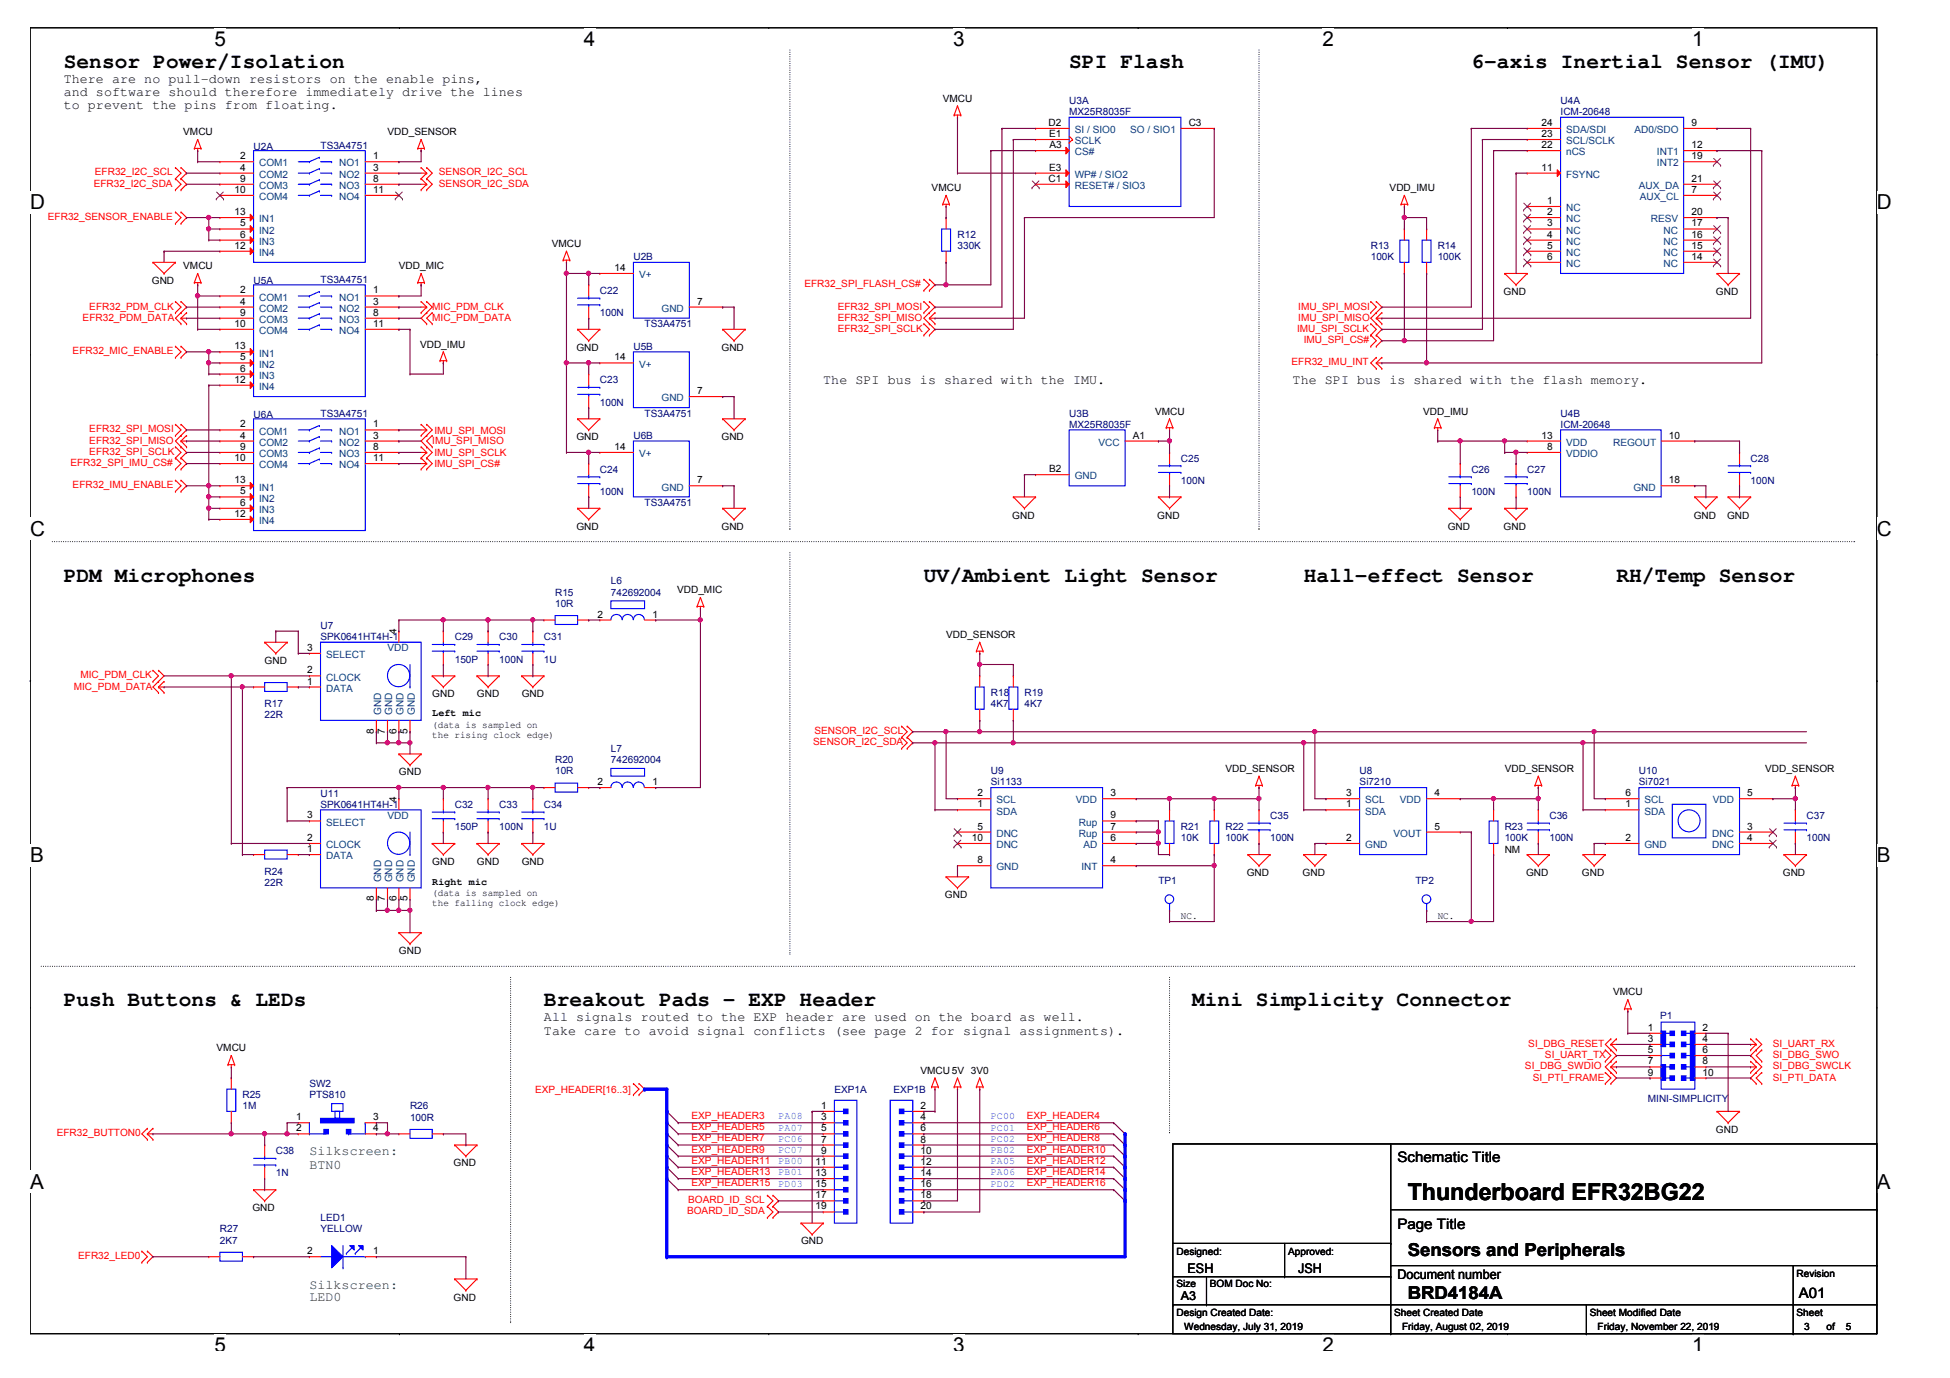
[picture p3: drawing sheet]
<svg xmlns="http://www.w3.org/2000/svg" width="297mm" height="210mm" viewBox="0 0 297 210" stroke-linecap="round" stroke-linejoin="round" font-family="sans-serif">
<defs><g id="words">
<text font-size="3.6" x="214.4" y="182.8">Thunderboard EFR32BG22</text>
<g font-size="3.2">
<text x="9.7" y="10.3">Sensor Power/Isolation</text>
<text x="162.9" y="10.3">SPI Flash</text>
<text x="224.1" y="10.3">6-axis Inertial Sensor (IMU)</text>
<text x="9.7" y="88.6">PDM Microphones</text>
<text x="140.7" y="88.6">UV/Ambient Light Sensor</text>
<text x="198.6" y="88.6">Hall-effect Sensor</text>
<text x="246.2" y="88.6">RH/Temp Sensor</text>
<text x="9.7" y="153.2">Push Buttons &amp; LEDs</text>
<text x="82.9" y="153.2">Breakout Pads - EXP Header</text>
<text x="181.6" y="153.2">Mini Simplicity Connector</text>
</g>
<g font-size="3.1">
<text x="32.7" y="7">5</text>
<text x="89" y="7">4</text>
<text x="145.2" y="7">3</text>
<text x="201.5" y="7">2</text>
<text x="257.7" y="7">1</text>
<text x="4.6" y="31.9">D</text>
<text x="285.9" y="31.9">D</text>
<text x="4.6" y="81.6">C</text>
<text x="285.9" y="81.6">C</text>
<text x="4.6" y="131.3">B</text>
<text x="285.9" y="131.3">B</text>
<text x="4.6" y="181.1">A</text>
<text x="285.9" y="181.1">A</text>
<text x="32.7" y="206">5</text>
<text x="89" y="206">4</text>
<text x="145.2" y="206">3</text>
<text x="201.5" y="206">2</text>
<text x="257.7" y="206">1</text>
</g>
<g font-size="2.7">
<text x="214.4" y="191.3">Sensors and Peripherals</text>
<text x="214.4" y="197.9">BRD4184A</text>
</g>
<g font-size="2.2">
<text x="212.9" y="177">Schematic Title</text>
<text x="212.9" y="187.2">Page Title</text>
<text x="274" y="197.7">A01</text>
</g>
<g font-size="2">
<text x="9.7" y="12.6">There are no pull-down resistors on the enable pins,</text>
<text x="9.7" y="14.6">and software should therefore immediately drive the lines</text>
<text x="9.7" y="16.7">to prevent the pins from floating.</text>
<text x="125.4" y="58.5">The SPI bus is shared with the IMU.</text>
<text x="196.9" y="58.5">The SPI bus is shared with the flash memory.</text>
<text x="82.9" y="155.6">All signals routed to the EXP header are used on the board as well.</text>
<text x="82.9" y="157.6">Take care to avoid signal conflicts (see page 2 for signal assignments).</text>
<text x="180.9" y="193.8">ESH</text>
<text x="197.8" y="193.8">JSH</text>
<text x="212.9" y="194.9">Document number</text>
</g>
<g font-size="2" fill="#008000">
<text x="47.1" y="176">Silkscreen:</text>
<text x="47.1" y="178">BTN0</text>
<text x="47.1" y="196.4">Silkscreen:</text>
<text x="47.1" y="198.1">LED0</text>
</g>
<text font-size="1.9" x="179.9" y="198.1">A3</text>
<g font-size="1.5">
<text x="143.6" y="15.5">VMCU</text>
<text x="27.9" y="20.6">VMCU</text>
<text x="59" y="20.6">VDD_SENSOR</text>
<text x="159.7" y="19.2">D2</text>
<text x="159.8" y="20.9">E1</text>
<text x="159.9" y="22.6">A3</text>
<text x="181.1" y="19.2">C3</text>
<text x="234.8" y="19.2">24</text>
<text x="234.8" y="20.9">23</text>
<text x="234.8" y="22.6">22</text>
<text x="257.7" y="19.2">9</text>
<text x="257.7" y="22.6">12</text>
<text x="35.7" y="29.4">10</text>
<text x="36.6" y="24.3">2</text>
<text x="36.6" y="26">4</text>
<text x="36.6" y="27.7">9</text>
<text x="56.8" y="26">3</text>
<text x="56.8" y="27.7">8</text>
<text x="56.8" y="29.4">11</text>
<text x="56.8" y="24.3">1</text>
<text x="141.9" y="29.1">VMCU</text>
<text x="159.7" y="27.7">C1</text>
<text x="159.8" y="26">E3</text>
<text x="211.7" y="29.1">VDD_IMU</text>
<text x="234.8" y="26">11</text>
<text x="257.7" y="29.4">7</text>
<text x="257.7" y="27.7">21</text>
<text x="257.7" y="24.3">19</text>
<text x="35.7" y="32.8">13</text>
<text x="36.6" y="34.5">5</text>
<text x="235.7" y="31.1">1</text>
<text x="235.7" y="32.8">2</text>
<text x="235.7" y="34.5">3</text>
<text x="257.7" y="32.8">20</text>
<text x="257.7" y="34.5">17</text>
<text x="27.9" y="41">VMCU</text>
<text x="35.7" y="37.9">12</text>
<text x="36.6" y="36.2">6</text>
<text x="60.8" y="41">VDD_MIC</text>
<text x="84" y="37.6">VMCU</text>
<text x="93.6" y="41.3">14</text>
<text x="235.7" y="36.2">4</text>
<text x="235.7" y="37.9">5</text>
<text x="235.7" y="39.6">6</text>
<text x="257.7" y="39.6">14</text>
<text x="257.7" y="37.9">15</text>
<text x="257.7" y="36.2">16</text>
<text x="23.1" y="43.2">GND</text>
<text x="36.6" y="44.7">2</text>
<text x="36.6" y="46.4">4</text>
<text x="56.8" y="46.4">3</text>
<text x="56.8" y="44.7">1</text>
<text x="106.2" y="46.4">7</text>
<text x="229" y="45">GND</text>
<text x="261.4" y="45">GND</text>
<text x="35.7" y="49.8">10</text>
<text x="35.7" y="53.2">13</text>
<text x="36.6" y="48.1">9</text>
<text x="56.8" y="48.1">8</text>
<text x="56.8" y="49.8">11</text>
<text x="64" y="53">VDD_IMU</text>
<text x="87.8" y="53.5">GND</text>
<text x="109.9" y="53.5">GND</text>
<text x="35.7" y="58.3">12</text>
<text x="36.6" y="54.9">5</text>
<text x="36.6" y="56.6">6</text>
<text x="93.6" y="54.9">14</text>
<text x="36.6" y="65.1">2</text>
<text x="56.8" y="65.1">1</text>
<text x="106.2" y="60">7</text>
<text x="176" y="63.2">VMCU</text>
<text x="216.8" y="63.2">VDD_IMU</text>
<text x="35.7" y="70.2">10</text>
<text x="36.6" y="66.8">4</text>
<text x="36.6" y="68.5">9</text>
<text x="56.8" y="66.8">3</text>
<text x="56.8" y="68.5">8</text>
<text x="56.8" y="70.2">11</text>
<text x="87.8" y="67.1">GND</text>
<text x="93.6" y="68.5">14</text>
<text x="109.9" y="67.1">GND</text>
<text x="159.8" y="71.9">B2</text>
<text x="172.6" y="66.8">A1</text>
<text x="234.8" y="66.8">13</text>
<text x="235.7" y="68.5">8</text>
<text x="254.2" y="66.8">10</text>
<text x="35.7" y="73.6">13</text>
<text x="36.6" y="75.3">5</text>
<text x="36.6" y="77">6</text>
<text x="106.2" y="73.6">7</text>
<text x="254.2" y="73.6">18</text>
<text x="35.7" y="78.7">12</text>
<text x="87.8" y="80.7">GND</text>
<text x="109.9" y="80.7">GND</text>
<text x="154.2" y="79">GND</text>
<text x="176.3" y="79">GND</text>
<text x="220.5" y="80.7">GND</text>
<text x="229" y="80.7">GND</text>
<text x="258" y="79">GND</text>
<text x="263.1" y="79">GND</text>
<text x="91" y="94.1">2</text>
<text x="99.4" y="94.1">1</text>
<text x="103.1" y="90.4">VDD_MIC</text>
<text x="40.3" y="101.1">GND</text>
<text x="46.8" y="99.1">3</text>
<text x="60.4" y="96.6" transform="rotate(-90 60.4 96.6)">4</text>
<text x="144.1" y="97.2">VDD_SENSOR</text>
<text x="46.8" y="102.6">2</text>
<text x="46.8" y="104.3">1</text>
<text x="65.8" y="106.2">GND</text>
<text x="72.7" y="106.2">GND</text>
<text x="79.5" y="106.2">GND</text>
<text x="57" y="111.8" transform="rotate(-90 57 111.8)">8</text>
<text x="58.6" y="111.8" transform="rotate(-90 58.6 111.8)">7</text>
<text x="60.4" y="111.8" transform="rotate(-90 60.4 111.8)">6</text>
<text x="62.1" y="111.8" transform="rotate(-90 62.1 111.8)">5</text>
<text x="65.8" y="109.1">Left mic</text>
<text x="65.8" y="111">(data is sampled on</text>
<text x="65.8" y="112.5">the rising clock edge)</text>
<text x="60.8" y="118.1">GND</text>
<text x="91" y="119.6">2</text>
<text x="99.4" y="119.6">1</text>
<text x="186.7" y="117.6">VDD_SENSOR</text>
<text x="229.2" y="117.6">VDD_SENSOR</text>
<text x="268.9" y="117.6">VDD_SENSOR</text>
<text x="46.8" y="124.7">3</text>
<text x="60.4" y="122.2" transform="rotate(-90 60.4 122.2)">4</text>
<text x="148.9" y="121.3">2</text>
<text x="148.9" y="123">1</text>
<text x="169.1" y="121.3">3</text>
<text x="169.1" y="124.7">9</text>
<text x="205.1" y="121.3">3</text>
<text x="205.1" y="123">1</text>
<text x="218.5" y="121.3">4</text>
<text x="247.6" y="121.3">6</text>
<text x="247.6" y="123">1</text>
<text x="266.2" y="121.3">5</text>
<text x="46.8" y="128.1">2</text>
<text x="46.8" y="129.8">1</text>
<text x="65.8" y="131.7">GND</text>
<text x="72.7" y="131.7">GND</text>
<text x="79.5" y="131.7">GND</text>
<text x="148.1" y="128.1">10</text>
<text x="148.9" y="131.5">8</text>
<text x="148.9" y="126.4">5</text>
<text x="169.1" y="131.5">4</text>
<text x="169.1" y="128.1">6</text>
<text x="169.1" y="126.4">7</text>
<text x="205.1" y="128.1">2</text>
<text x="218.5" y="126.4">5</text>
<text x="229.2" y="129.9">NM</text>
<text x="247.6" y="128.1">2</text>
<text x="266.2" y="126.4">3</text>
<text x="266.2" y="128.1">4</text>
<text x="57" y="137.3" transform="rotate(-90 57 137.3)">8</text>
<text x="58.6" y="137.3" transform="rotate(-90 58.6 137.3)">7</text>
<text x="60.4" y="137.3" transform="rotate(-90 60.4 137.3)">6</text>
<text x="62.1" y="137.3" transform="rotate(-90 62.1 137.3)">5</text>
<text x="65.8" y="134.8">Right mic</text>
<text x="65.8" y="136.5">(data is sampled on</text>
<text x="143.9" y="136.8">GND</text>
<text x="189.9" y="133.4">GND</text>
<text x="198.4" y="133.4">GND</text>
<text x="232.5" y="133.4">GND</text>
<text x="241" y="133.4">GND</text>
<text x="271.6" y="133.4">GND</text>
<text x="65.8" y="138">the falling clock edge)</text>
<text x="179.9" y="139.9">NC.</text>
<text x="219" y="139.9">NC.</text>
<text x="60.8" y="145.3">GND</text>
<text x="245.7" y="151.6">VMCU</text>
<text x="33" y="160.1">VMCU</text>
<text x="251" y="157">1</text>
<text x="251" y="158.7">3</text>
<text x="251" y="160.4">5</text>
<text x="259.3" y="157">2</text>
<text x="259.3" y="158.7">4</text>
<text x="259.3" y="160.4">6</text>
<text x="140.2" y="163.6">VMCU 5V 3V0</text>
<text x="251" y="163.8">9</text>
<text x="251" y="162.1">7</text>
<text x="259.3" y="162.1">8</text>
<text x="259.3" y="163.8">10</text>
<text x="45.1" y="170.6">1</text>
<text x="45.1" y="172.3">2</text>
<text x="56.8" y="170.6">3</text>
<text x="56.8" y="172.3">4</text>
<text x="125.1" y="168.9">1</text>
<text x="125.1" y="170.6">3</text>
<text x="125.1" y="172.3">5</text>
<text x="140.2" y="168.9">2</text>
<text x="140.2" y="170.6">4</text>
<text x="140.2" y="172.3">6</text>
<text x="261.4" y="172.6">GND</text>
<text x="69.1" y="177.7">GND</text>
<text x="124.2" y="177.4">11</text>
<text x="124.2" y="179.2">13</text>
<text x="125.1" y="174">7</text>
<text x="125.1" y="175.7">9</text>
<text x="140.2" y="174">8</text>
<text x="140.2" y="175.7">10</text>
<text x="140.2" y="177.4">12</text>
<text x="140.2" y="179.2">14</text>
<text x="38.5" y="184.5">GND</text>
<text x="124.2" y="180.8">15</text>
<text x="124.2" y="182.5">17</text>
<text x="124.2" y="184.2">19</text>
<text x="140.2" y="180.8">16</text>
<text x="140.2" y="182.5">18</text>
<text x="140.2" y="184.2">20</text>
<text x="46.8" y="191">2</text>
<text x="56.8" y="191">1</text>
<text x="122" y="189.4">GND</text>
<text x="179.2" y="191.1">Designed:</text>
<text x="196.2" y="191.1">Approved:</text>
<text x="179.2" y="196">Size</text>
<text x="184.3" y="196">BOM Doc No:</text>
<text x="273.7" y="194.5">Revision</text>
<text x="69.1" y="198.1">GND</text>
<text x="179.2" y="200.5">Design Created Date:</text>
<text x="180.4" y="202.5">Wednesday, July 31, 2019</text>
<text x="212.4" y="200.5">Sheet Created Date</text>
<text x="213.6" y="202.5">Friday, August 02, 2019</text>
<text x="242.2" y="200.5">Sheet Modified Date</text>
<text x="243.3" y="202.5">Friday, November 22, 2019</text>
<text x="273.7" y="200.5">Sheet</text>
<text x="274.8" y="202.5">3</text>
<text x="278.2" y="202.5">of</text>
<text x="281.1" y="202.5">5</text>
</g>
<g font-size="1.5" fill="#000080">
<text x="162.9" y="15.8">U3A</text>
<text x="162.9" y="17.5">MX25R8035F</text>
<text x="237.7" y="15.8">U4A</text>
<text x="237.7" y="17.5">ICM-20648</text>
<text x="38.6" y="22.8">U2A</text>
<text x="48.8" y="22.6">TS3A4751</text>
<text x="96.5" y="39.7">U2B</text>
<text x="145.9" y="36.3">R12</text>
<text x="145.9" y="38">330K</text>
<text x="208.8" y="38">R13</text>
<text x="208.8" y="39.7">100K</text>
<text x="219" y="38">R14</text>
<text x="219" y="39.7">100K</text>
<text x="38.6" y="43.2">U5A</text>
<text x="48.8" y="43.1">TS3A4751</text>
<text x="91.4" y="44.8">C22</text>
<text x="91.4" y="48.2">100N</text>
<text x="96.5" y="53.3">U5B</text>
<text x="98.2" y="49.9">TS3A4751</text>
<text x="91.4" y="58.4">C23</text>
<text x="38.6" y="63.7">U6A</text>
<text x="48.8" y="63.5">TS3A4751</text>
<text x="91.4" y="61.8">100N</text>
<text x="98.2" y="63.5">TS3A4751</text>
<text x="162.9" y="63.5">U3B</text>
<text x="162.9" y="65.2">MX25R8035F</text>
<text x="237.7" y="63.5">U4B</text>
<text x="237.7" y="65.2">ICM-20648</text>
<text x="96.5" y="66.9">U6B</text>
<text x="179.9" y="70.3">C25</text>
<text x="266.7" y="70.3">C28</text>
<text x="91.4" y="72">C24</text>
<text x="91.4" y="75.4">100N</text>
<text x="98.2" y="77.1">TS3A4751</text>
<text x="179.9" y="73.7">100N</text>
<text x="224.1" y="72">C26</text>
<text x="224.1" y="75.4">100N</text>
<text x="232.6" y="72">C27</text>
<text x="232.6" y="75.4">100N</text>
<text x="266.7" y="73.7">100N</text>
<text x="93.1" y="89">L6</text>
<text x="48.8" y="95.8">U7</text>
<text x="84.6" y="90.7">R15</text>
<text x="84.6" y="92.4">10R</text>
<text x="93.1" y="90.7">742692004</text>
<text x="48.8" y="97.5">SPK0641HT4H-1</text>
<text x="69.3" y="97.5">C29</text>
<text x="69.3" y="100.9">150P</text>
<text x="76" y="97.5">C30</text>
<text x="76" y="100.9">100N</text>
<text x="82.9" y="97.5">C31</text>
<text x="82.9" y="100.9">1U</text>
<text x="40.3" y="107.7">R17</text>
<text x="150.9" y="106">R18</text>
<text x="150.9" y="107.7">4K7</text>
<text x="156.1" y="106">R19</text>
<text x="156.1" y="107.7">4K7</text>
<text x="40.3" y="109.4">22R</text>
<text x="84.6" y="116.2">R20</text>
<text x="84.6" y="117.9">10R</text>
<text x="93.1" y="114.6">L7</text>
<text x="93.1" y="116.2">742692004</text>
<text x="150.9" y="117.9">U9</text>
<text x="150.9" y="119.6">Si1133</text>
<text x="207.1" y="117.9">U8</text>
<text x="207.1" y="119.6">Si7210</text>
<text x="249.7" y="117.9">U10</text>
<text x="249.7" y="119.6">Si7021</text>
<text x="48.8" y="121.4">U11</text>
<text x="48.8" y="123.1">SPK0641HT4H-1</text>
<text x="69.3" y="123.1">C32</text>
<text x="76" y="123.1">C33</text>
<text x="82.9" y="123.1">C34</text>
<text x="193.5" y="124.8">C35</text>
<text x="236" y="124.8">C36</text>
<text x="275.2" y="124.8">C37</text>
<text x="69.3" y="126.4">150P</text>
<text x="76" y="126.4">100N</text>
<text x="82.9" y="126.4">1U</text>
<text x="179.9" y="126.4">R21</text>
<text x="179.9" y="128.1">10K</text>
<text x="186.7" y="126.4">R22</text>
<text x="186.7" y="128.1">100K</text>
<text x="193.5" y="128.1">100N</text>
<text x="229.2" y="126.4">R23</text>
<text x="229.2" y="128.1">100K</text>
<text x="236" y="128.1">100N</text>
<text x="275.2" y="128.1">100N</text>
<text x="40.3" y="133.3">R24</text>
<text x="40.3" y="135">22R</text>
<text x="176.5" y="134.6">TP1</text>
<text x="215.6" y="134.6">TP2</text>
<text x="252.9" y="155.2">P1</text>
<text x="36.9" y="167.3">R25</text>
<text x="47.1" y="165.6">SW2</text>
<text x="47.1" y="167.3">PTS810</text>
<text x="127.1" y="166.5">EXP1A</text>
<text x="136.1" y="166.5">EXP1B</text>
<text x="251" y="167.8">MINI-SIMPLICITY</text>
<text x="36.9" y="169">1M</text>
<text x="62.5" y="169">R26</text>
<text x="62.5" y="170.7">100R</text>
<text x="42" y="175.8">C38</text>
<text x="42" y="179.2">1N</text>
<text x="33.5" y="187.7">R27</text>
<text x="33.5" y="189.4">2K7</text>
<text x="48.8" y="186">LED1</text>
<text x="48.8" y="187.7">YELLOW</text>
</g>
<g font-size="1.5" fill="#004080">
<text x="163.7" y="20.3">SI / SIO0</text>
<text x="163.7" y="22">SCLK</text>
<text x="163.7" y="23.7">CS#</text>
<text x="172.1" y="20.3">SO / SIO1</text>
<text x="238.6" y="20.3">SDA/SDI</text>
<text x="238.6" y="22">SCL/SCLK</text>
<text x="238.6" y="23.7">nCS</text>
<text x="249" y="20.3">AD0/SDO</text>
<text x="252.4" y="23.7">INT1</text>
<text x="39.5" y="25.4">COM1</text>
<text x="39.5" y="27.1">COM2</text>
<text x="39.5" y="28.8">COM3</text>
<text x="51.7" y="27.1">NO2</text>
<text x="51.7" y="28.8">NO3</text>
<text x="51.7" y="25.4">NO1</text>
<text x="163.7" y="28.8">RESET# / SIO3</text>
<text x="163.7" y="27.1">WP# / SIO2</text>
<text x="238.6" y="27.1">FSYNC</text>
<text x="249.7" y="28.8">AUX_DA</text>
<text x="252.4" y="25.4">INT2</text>
<text x="39.5" y="30.5">COM4</text>
<text x="39.5" y="33.9">IN1</text>
<text x="39.5" y="35.6">IN2</text>
<text x="51.7" y="30.5">NO4</text>
<text x="238.6" y="32.2">NC</text>
<text x="238.6" y="33.9">NC</text>
<text x="238.6" y="35.6">NC</text>
<text x="249.8" y="30.5">AUX_CL</text>
<text x="251.5" y="33.9">RESV</text>
<text x="253.4" y="35.6">NC</text>
<text x="39.5" y="37.3">IN3</text>
<text x="39.5" y="39">IN4</text>
<text x="238.6" y="37.3">NC</text>
<text x="238.6" y="39">NC</text>
<text x="238.6" y="40.7">NC</text>
<text x="253.4" y="40.7">NC</text>
<text x="253.4" y="39">NC</text>
<text x="253.4" y="37.3">NC</text>
<text x="39.5" y="45.8">COM1</text>
<text x="39.5" y="47.5">COM2</text>
<text x="51.7" y="47.5">NO2</text>
<text x="51.7" y="45.8">NO1</text>
<text x="97.3" y="42.4">V+</text>
<text x="100.8" y="47.5">GND</text>
<text x="39.5" y="49.2">COM3</text>
<text x="39.5" y="50.9">COM4</text>
<text x="51.7" y="49.2">NO3</text>
<text x="51.7" y="50.9">NO4</text>
<text x="39.5" y="54.3">IN1</text>
<text x="39.5" y="56">IN2</text>
<text x="39.5" y="57.7">IN3</text>
<text x="39.5" y="59.4">IN4</text>
<text x="97.3" y="56">V+</text>
<text x="100.8" y="61.1">GND</text>
<text x="39.5" y="66.2">COM1</text>
<text x="39.5" y="67.9">COM2</text>
<text x="39.5" y="69.6">COM3</text>
<text x="39.5" y="71.3">COM4</text>
<text x="51.7" y="67.9">NO2</text>
<text x="51.7" y="69.6">NO3</text>
<text x="51.7" y="71.3">NO4</text>
<text x="51.7" y="66.2">NO1</text>
<text x="97.3" y="69.6">V+</text>
<text x="167.3" y="67.9">VCC</text>
<text x="238.6" y="67.9">VDD</text>
<text x="238.6" y="69.6">VDDIO</text>
<text x="245.7" y="67.9">REGOUT</text>
<text x="39.5" y="74.7">IN1</text>
<text x="39.5" y="76.4">IN2</text>
<text x="100.8" y="74.7">GND</text>
<text x="163.7" y="73">GND</text>
<text x="248.8" y="74.7">GND</text>
<text x="39.5" y="78.1">IN3</text>
<text x="39.5" y="79.8">IN4</text>
<text x="49.7" y="100.2">SELECT</text>
<text x="59" y="99.2">VDD</text>
<text x="49.7" y="103.7">CLOCK</text>
<text x="49.7" y="105.4">DATA</text>
<text x="58.1" y="108.9" transform="rotate(-90 58.1 108.9)">GND</text>
<text x="59.7" y="108.9" transform="rotate(-90 59.7 108.9)">GND</text>
<text x="61.5" y="108.9" transform="rotate(-90 61.5 108.9)">GND</text>
<text x="63.2" y="108.9" transform="rotate(-90 63.2 108.9)">GND</text>
<text x="49.7" y="125.8">SELECT</text>
<text x="59" y="124.8">VDD</text>
<text x="151.8" y="122.4">SCL</text>
<text x="151.8" y="124.1">SDA</text>
<text x="163.9" y="122.4">VDD</text>
<text x="164.4" y="125.8">Rup</text>
<text x="208" y="122.4">SCL</text>
<text x="208" y="124.1">SDA</text>
<text x="213.2" y="122.4">VDD</text>
<text x="250.5" y="122.4">SCL</text>
<text x="250.5" y="124.1">SDA</text>
<text x="260.9" y="122.4">VDD</text>
<text x="49.7" y="129.2">CLOCK</text>
<text x="49.7" y="130.9">DATA</text>
<text x="151.8" y="127.5">DNC</text>
<text x="151.8" y="129.2">DNC</text>
<text x="164.4" y="127.5">Rup</text>
<text x="165" y="129.2">AD</text>
<text x="208" y="129.2">GND</text>
<text x="212.3" y="127.5">VOUT</text>
<text x="250.5" y="129.2">GND</text>
<text x="260.8" y="127.5">DNC</text>
<text x="260.8" y="129.2">DNC</text>
<text x="58.1" y="134.4" transform="rotate(-90 58.1 134.4)">GND</text>
<text x="59.7" y="134.4" transform="rotate(-90 59.7 134.4)">GND</text>
<text x="61.5" y="134.4" transform="rotate(-90 61.5 134.4)">GND</text>
<text x="63.2" y="134.4" transform="rotate(-90 63.2 134.4)">GND</text>
<text x="151.8" y="132.6">GND</text>
<text x="164.7" y="132.6">INT</text>
</g>
<g font-size="1.5" fill="#f00">
<text x="14.3" y="28.4">EFR32_I2C_SDA</text>
<text x="14.4" y="26.7">EFR32_I2C_SCL</text>
<text x="66.9" y="26.7">SENSOR_I2C_SCL</text>
<text x="66.9" y="28.4">SENSOR_I2C_SDA</text>
<text x="7.3" y="33.5">EFR32_SENSOR_ENABLE</text>
<text x="13.6" y="47.2">EFR32_PDM_CLK</text>
<text x="65.8" y="47.2">MIC_PDM_CLK</text>
<text x="122.5" y="43.7">EFR32_SPI_FLASH_CS#</text>
<text x="127.6" y="47.2">EFR32_SPI_MOSI</text>
<text x="197.8" y="47.2">IMU_SPI_MOSI</text>
<text x="11.1" y="54">EFR32_MIC_ENABLE</text>
<text x="12.6" y="48.9">EFR32_PDM_DATA</text>
<text x="65.8" y="48.9">MIC_PDM_DATA</text>
<text x="127.6" y="50.5">EFR32_SPI_SCLK</text>
<text x="127.6" y="48.9">EFR32_SPI_MISO</text>
<text x="197.6" y="50.5">IMU_SPI_SCLK</text>
<text x="197.8" y="48.9">IMU_SPI_MISO</text>
<text x="198.6" y="52.2">IMU_SPI_CS#</text>
<text x="196.7" y="55.7">EFR32_IMU_INT</text>
<text x="13.6" y="65.9">EFR32_SPI_MOSI</text>
<text x="10.7" y="71">EFR32_SPI_IMU_CS#</text>
<text x="13.6" y="69.3">EFR32_SPI_SCLK</text>
<text x="13.6" y="67.6">EFR32_SPI_MISO</text>
<text x="65.8" y="67.6">IMU_SPI_MISO</text>
<text x="66.2" y="66">IMU_SPI_MOSI</text>
<text x="66.2" y="69.5">IMU_SPI_SCLK</text>
<text x="66.2" y="71.2">IMU_SPI_CS#</text>
<text x="11.1" y="74.4">EFR32_IMU_ENABLE</text>
<text x="11.2" y="105">MIC_PDM_DATA</text>
<text x="12.2" y="103.3">MIC_PDM_CLK</text>
<text x="123.9" y="113.5">SENSOR_I2C_SDA</text>
<text x="124.1" y="111.8">SENSOR_I2C_SCL</text>
<text x="232.8" y="159.5">SI_DBG_RESET</text>
<text x="235.3" y="161.2">SI_UART_TX</text>
<text x="270.1" y="161.2">SI_DBG_SWO</text>
<text x="270.1" y="159.5">SI_UART_RX</text>
<text x="81.5" y="166.5">EXP_HEADER[16..3]</text>
<text x="232.3" y="162.9">SI_DBG_SWDIO</text>
<text x="233.5" y="164.6">SI_PTI_FRAME</text>
<text x="270.1" y="164.6">SI_PTI_DATA</text>
<text x="270.1" y="162.9">SI_DBG_SWCLK</text>
<text x="8.6" y="173.1">EFR32_BUTTON0</text>
<text x="105.3" y="173.9">EXP_HEADER7</text>
<text x="105.3" y="170.5">EXP_HEADER3</text>
<text x="105.3" y="172.2">EXP_HEADER5</text>
<text x="156.4" y="170.5">EXP_HEADER4</text>
<text x="156.4" y="172.2">EXP_HEADER6</text>
<text x="156.4" y="173.9">EXP_HEADER8</text>
<text x="105.3" y="175.6">EXP_HEADER9</text>
<text x="105.3" y="177.2">EXP_HEADER11</text>
<text x="105.3" y="179">EXP_HEADER13</text>
<text x="156.4" y="175.6">EXP_HEADER10</text>
<text x="156.4" y="177.2">EXP_HEADER12</text>
<text x="156.4" y="179">EXP_HEADER14</text>
<text x="104.7" y="185">BOARD_ID_SDA</text>
<text x="104.8" y="183.3">BOARD_ID_SCL</text>
<text x="105.3" y="180.7">EXP_HEADER15</text>
<text x="156.4" y="180.7">EXP_HEADER16</text>
<text x="11.9" y="191.8">EFR32_LED0</text>
</g>
<g font-size="1.5" fill="#0080ff">
<text x="118.6" y="170.5">PA08</text>
<text x="118.6" y="172.3">PA07</text>
<text x="118.6" y="173.9">PC06</text>
<text x="150.9" y="170.5">PC00</text>
<text x="150.9" y="172.3">PC01</text>
<text x="150.9" y="173.9">PC02</text>
<text x="118.6" y="175.6">PC07</text>
<text x="118.6" y="177.3">PB00</text>
<text x="118.6" y="179">PB01</text>
<text x="150.9" y="177.3">PA05</text>
<text x="150.9" y="179">PA06</text>
<text x="150.9" y="175.6">PB02</text>
<text x="118.6" y="180.8">PD03</text>
<text x="150.9" y="180.8">PD02</text>
</g>
</g></defs>
<path d="M4.6 4.2h281.3v199h-281.3z" fill="none" stroke="#000" stroke-width=".17"/>
<g fill="#fff">
<path d="M32.7 4.2h1.7v3.5h-1.7z"/>
<path d="M32.7 203.2h1.7v2.5h-1.7z"/>
</g>
<path d="M60.8 4.2h.1M60.8 203.2h.1" fill="none" stroke="#000" stroke-width=".17"/>
<g fill="#fff">
<path d="M89 4.2h1.7v3.5h-1.7z"/>
<path d="M89 203.2h1.7v2.5h-1.7z"/>
</g>
<path d="M117.1 4.2h.1M117.1 203.2h.1" fill="none" stroke="#000" stroke-width=".17"/>
<g fill="#fff">
<path d="M145.2 4.2h1.8v3.5h-1.8z"/>
<path d="M145.2 203.2h1.8v2.5h-1.8z"/>
</g>
<path d="M173.4 4.2h.1M173.4 203.2h.1" fill="none" stroke="#000" stroke-width=".17"/>
<g fill="#fff">
<path d="M201.5 4.2h1.7v3.5h-1.7z"/>
<path d="M201.5 203.2h1.7v2.5h-1.7z"/>
</g>
<path d="M229.6 4.2h.1M229.6 203.2h.1" fill="none" stroke="#000" stroke-width=".17"/>
<g fill="#fff">
<path d="M257.7 4.2h1.8v3.5h-1.8z"/>
<path d="M257.7 203.2h1.8v2.5h-1.8z"/>
<path d="M4.6 29.1h2.2v3.5h-2.2z"/>
<path d="M285.9 29.1h2.2v3.5h-2.2z"/>
<path d="M4.6 78.8h2.2v3.5h-2.2z"/>
<path d="M285.9 78.8h2.2v3.5h-2.2z"/>
</g>
<path d="M4.6 53.9h.1M285.9 53.9h.1" fill="none" stroke="#000" stroke-width=".17"/>
<g fill="#fff">
<path d="M4.6 128.5h2.1v3.5h-2.1z"/>
<path d="M285.9 128.5h2.1v3.5h-2.1z"/>
</g>
<path d="M4.6 103.7h.1M285.9 103.7h.1" fill="none" stroke="#000" stroke-width=".17"/>
<path d="M4.6 103.7h.1M285.9 103.7h.1" fill="none" stroke="#000" stroke-width=".15"/>
<g fill="#fff">
<path d="M4.6 178.3h2.1v3.4h-2.1z"/>
<path d="M285.9 178.3h2.1v3.4h-2.1z"/>
</g>
<g fill="none" stroke="#000" stroke-width=".17">
<path d="M4.6 153.4h.1M285.9 153.4h.1M178.7 174.2h107.2v29h-107.2zM211.9 174.2v29M178.7 198.8h.1M178.7 198.8h107.2M178.7 194.5h33.2M178.7 189.4h33.2M183.8 198.8h.1M183.8 194.5v4.3M195.7 194.5h.1M195.7 189.4v5.1"/>
<path d="M211.9 198.8h.1M211.9 194.5h.1M211.9 189.4h.1M211.9 184.3h74M211.9 192.8h74M241.7 198.8v4.4M273.1 198.8h.1M273.1 192.8v10.4M285.9 184.3h.1M285.9 192.8h.1M211.9 203.2h.1M241.7 203.2h.1"/>
<path d="M273.1 203.2h.1"/>
</g>
<g fill="none" stroke="#000" stroke-width=".17" stroke-dasharray="0 .3">
<path d="M120.3 7.6v73M191.8 7.6v73M8 82.5h274.5M120.3 80.6h.1M120.3 84.2v61.1M191.8 80.6h.1M282.5 82.5h.1M6.3 147.2h276.2M77.8 148.9v52.6M120.3 145.3h.1M178.2 148.9v23.7M282.5 147.2h.1"/>
<path d="M178.2 172.6h.1M77.8 201.5h.1"/>
</g>
<g fill="none" stroke="#f00" stroke-width=".17">
<path d="M145.3 17.5h.1M145.3 17.5h1.1M145.9 17.9h.1M145.9 16.1h.1M145.9 17.5v.4M145.9 16.1l-.6 1.4M145.9 16.1l.5 1.4M146.4 17.5h.1M23.3 40h.1M23.3 40h3.4M23.3 40l1.7 1.7M26.7 40h.1"/>
<path d="M26.7 32.3h.1M26.7 34h.1M26.7 25.5h.1M26.7 27.2h.1M26.7 28.9h.1M26.7 40l-1.7 1.7M26.7 32.3l.9 .8-.9 .9M26.7 25.5l.9 .9-.9 .8M26.7 27.2l.9 .9-.9 .8M27.6 32.3h.1M27.6 34h.1M27.6 25.5h.1"/>
<path d="M27.6 27.2h.1M27.6 28.9h.1M27.6 32.3l.8 .8-.8 .9M27.6 25.5l.8 .9-.8 .8M27.6 27.2l.8 .9-.8 .8M29.6 22.6h.1M29.6 22.6h1M30.1 22.9h.1M30.1 21.3h.1M30.1 22.6v.3M30.1 21.3l-.5 1.3M30.1 21.3l.5 1.3"/>
<path d="M30.6 22.6h.1M33.5 24.6h.1M33.5 26.4h.1M33.5 28.1h.1M33.5 29.8h.1M33.5 26.4h5.1M33.5 28.1h5.1M33.5 24.6h5.1M33.5 29.8h5.1M55.6 26.4h5.2M55.6 28.1h5.2M55.6 24.6h5.2"/>
<path d="M55.6 29.8h5.2M60.8 26.4h.1M60.8 28.1h.1M60.8 29.8h.1M60.8 24.6h.1M63.6 22.6h.1M63.6 22.6h1.1M64.1 22.9h.1M64.1 21.3h.1M64.1 25.5h.1M64.1 27.2h.1M64.1 28.9h.1"/>
<path d="M64.1 22.6v.3M64.1 21.3l-.5 1.3M64.1 21.3l.6 1.3M64.1 25.5l.9 .9M64.1 26.4h.9M64.1 27.2l.9 .9M64.1 28.1h.9M64.7 22.6h.1M65 25.5h.1M65 27.2h.1M65 26.4h.1M65 28.9h.1"/>
<path d="M65 28.1h.1M65 27.2l.8 .9-.8 .8M65 28.1l-.9 .8M65 25.5l.8 .9-.8 .8M65 26.4l-.9 .8M85.8 39.6h.1M85.8 39.6h1M86.3 40h.1M86.3 38.3h.1M86.3 39.6v.4M86.3 38.3l-.5 1.3M86.3 38.3l.5 1.3"/>
<path d="M86.8 39.6h.1M143.6 31.1h.1M143.6 31.1h1M144.1 31.5h.1M144.1 29.8h.1M144.1 31.1v.4M144.1 29.8l-.5 1.3M144.1 29.8l.5 1.3M144.6 31.1h.1M213.4 31.1h.1M213.4 31.1h1M213.9 31.5h.1"/>
<path d="M213.9 29.8h.1M213.9 31.1v.4M213.9 29.8l-.5 1.3M213.9 29.8l.5 1.3M214.4 31.1h.1M25 41.7h.1M26.7 52.7h.1M26.7 54.4h.1M26.7 45.9h.1M26.7 47.6h.1M26.7 52.7l.9 .9-.9 .8M26.7 45.9l.9 .9-.9 .8"/>
<path d="M27.6 52.7h.1M27.6 54.4h.1M27.6 45.9h.1M27.6 47.6h.1M27.6 49.3h.1M27.6 48.5h.1M27.6 52.7l.8 .9-.8 .8M27.6 45.9l.8 .9-1.7 1.7 .9 .8M27.6 48.5l.8 .8M27.6 48.5h.8M28.4 49.3h.1M28.4 47.6h.1"/>
<path d="M28.4 47.6l-.8 .9M29.6 43.1h.1M29.6 43.1h1M30.1 43.4h.1M30.1 41.7h.1M30.1 43.1v.3M30.1 41.7l-.5 1.4M30.1 41.7l.5 1.4M30.6 43.1h.1M63.6 43.1h.1M63.6 43.1h1.1M64.1 43.4h.1"/>
<path d="M64.1 41.7h.1M64.1 45.9h.1M64.1 47.6h.1M64.1 43.1v.3M64.1 41.7l-.5 1.4M64.1 41.7l.6 1.4M64.1 45.9l.9 .9M64.1 46.8h.9M64.7 43.1h.1M65 45.9h.1M65 47.6h.1M65 46.8h.1"/>
<path d="M65 49.3h.1M65 45.9l.8 .9-1.7 1.7 .9 .8M65 46.8l-.9 .8M65.8 49.3h.1M65.8 47.6h.1M65.8 47.6l-.8 .9 .8 .8M67 54.9h.1M67 54.9h1M67.5 55.3h.1M67.5 53.6h.1M67.5 54.9v.4M67.5 53.6l-.5 1.3"/>
<path d="M67.5 53.6l.5 1.3M68 54.9h.1M88 50.2h.1M88 50.2h3.4M88 50.2l1.7 1.7M89.7 51.9h.1M91.4 50.2h.1M91.4 50.2l-1.7 1.7M110.1 50.2h.1M110.1 50.2h3.4M110.1 50.2l1.7 1.7M111.8 51.9h.1"/>
<path d="M113.5 50.2h.1M113.5 50.2l-1.7 1.7M140.7 45.9h.1M140.7 47.6h.1M140.7 49.3h.1M140.7 51.1h.1M140.7 42.5h.1M140.7 44.2h.1M140.7 45.9l.9 .9-.9 .8M140.7 49.3l.9 .9-.9 .9M140.7 42.5l.9 .9-.9 .8M141.6 45.9h.1"/>
<path d="M141.6 47.6h.1M141.6 49.3h.1M141.6 51.1h.1M141.6 48.5h.1M141.6 42.5h.1M141.6 44.2h.1M141.6 48.5h.8M141.6 45.9l.8 .9-1.7 1.7 1.7 1.7-.8 .9M141.6 48.5l.8 .8M141.6 42.5l.8 .9-.8 .8M142.4 49.3h.1M142.4 47.6h.1"/>
<path d="M142.4 47.6l-.8 .9M208.8 45.9h.1M208.8 47.6h.1M208.8 49.3h.1M208.8 51.1h.1M208.8 52.7h.1M208.8 45.9l.8 .9-.8 .8M208.8 49.3l.8 .9-.8 .9M208.8 51.1l.8 .8-.8 .8M209.6 45.9h.1M209.6 47.6h.1M209.6 49.3h.1"/>
<path d="M209.6 51.1h.1M209.6 52.7h.1M209.6 48.5h.1M209.6 56.1h.1M209.6 54.4h.1M209.6 55.3h.1M209.6 48.5h.9M209.6 45.9l.9 .9-1.7 1.7 1.7 1.7-.9 .9M209.6 51.1l.9 .8-.9 .8M209.6 48.5l.9 .8M209.6 54.4l-.8 .9 .8 .8M209.6 55.3l.9 .8"/>
<path d="M209.6 55.3h.9M210.5 49.3h.1M210.5 47.6h.1M210.5 56.1h.1M210.5 54.4h.1M210.5 47.6l-.9 .9M210.5 54.4l-.9 .9M229.2 41.7h.1M229.2 41.7h3.4M229.2 41.7l1.7 1.7M230.9 43.4h.1M232.6 41.7h.1"/>
<path d="M232.6 41.7l-1.7 1.7M261.5 41.7h.1M261.5 41.7h3.5M261.5 41.7l1.7 1.7M263.2 43.4h.1M265 41.7h.1M265 41.7l-1.8 1.7M26.7 64.6h.1M26.7 66.3h.1M26.7 68.1h.1M26.7 69.8h.1M26.7 71.5h.1"/>
<path d="M26.7 73.2h.1M26.7 74.8h.1M26.7 64.6l.9 .9-.9 .8M26.7 68.1l.9 .8-.9 .9M26.7 69.8l.9 .8-.9 .9M26.7 73.2l.9 .8-.9 .8M27.6 64.6h.1M27.6 66.3h.1M27.6 68.1h.1M27.6 69.8h.1M27.6 71.5h.1M27.6 73.2h.1"/>
<path d="M27.6 74.8h.1M27.6 67.2h.1M27.6 64.6l.8 .9-1.7 1.7 .9 .9M27.6 68.1l.8 .8-.8 .9M27.6 69.8l.8 .8-.8 .9M27.6 73.2l.8 .8-.8 .8M27.6 67.2l.8 .9M27.6 67.2h.8M28.4 68.1h.1M28.4 66.3h.1M28.4 66.3l-.8 .9M64.1 64.6h.1"/>
<path d="M64.1 66.3h.1M64.1 68.1h.1M64.1 69.8h.1M64.1 71.5h.1M64.1 64.6l.9 .9M64.1 65.5h.9M64.1 68.1l.9 .8M64.1 68.9h.9M64.1 69.8l.9 .8M64.1 70.6h.9M65 64.6h.1M65 66.3h.1"/>
<path d="M65 65.5h.1M65 68.1h.1M65 69.8h.1M65 68.9h.1M65 71.5h.1M65 70.6h.1M65 64.6l.8 .9-1.7 1.7 .9 .9M65 65.5l-.9 .8M65 68.1l.8 .8-.8 .9M65 68.9l-.9 .9M65 69.8l.8 .8-.8 .9M65 70.6l-.9 .9"/>
<path d="M65.8 68.1h.1M65.8 66.3h.1M65.8 66.3l-.8 .9 .8 .9M88 77.4h.1M88 63.8h.1M88 77.4h3.4M88 77.4l1.7 1.7M88 63.8h3.4M88 63.8l1.7 1.7M89.7 79.1h.1M89.7 65.5h.1M89.7 70.6h.1"/>
<path d="M89.7 75.7h.1M89.7 70.6v1.7M89.7 74v1.7M91.4 77.4h.1M91.4 63.8h.1M91.4 68.9h.1M91.4 77.4l-1.7 1.7M91.4 63.8l-1.7 1.7M91.4 68.9h5.1M105 74h5.1M110.1 63.8h.1M110.1 77.4h.1"/>
<path d="M110.1 74h.1M110.1 77.4h3.4M110.1 63.8h3.4M110.1 63.8l1.7 1.7M110.1 77.4l1.7 1.7M111.8 65.5h.1M111.8 79.1h.1M113.5 63.8h.1M113.5 77.4h.1M113.5 63.8l-1.7 1.7M113.5 77.4l-1.7 1.7M154.4 75.7h.1"/>
<path d="M154.4 75.7h3.3M154.4 75.7l1.7 1.7M156.1 77.4h.1M157.7 75.7h.1M157.7 72.3h.1M157.7 75.7l-1.6 1.7M157.7 72.3h5.2M171.4 67.2h5.1M176.5 75.7h.1M176.5 67.2h.1M176.5 75.7h3.4M176.5 75.7l1.7 1.7"/>
<path d="M177.6 65.2h.1M177.6 65.2h1.1M178.2 65.5h.1M178.2 63.8h.1M178.2 77.4h.1M178.2 65.2v.3M178.2 63.8l-.6 1.4M178.2 63.8l.5 1.4M178.7 65.2h.1M179.9 75.7h.1M179.9 75.7l-1.7 1.7M218.5 65.2h.1"/>
<path d="M218.5 65.2h1M219 65.5h.1M219 63.8h.1M219 65.2v.3M219 63.8l-.5 1.4M219 63.8l.5 1.4M219.5 65.2h.1M220.7 77.4h.1M220.7 77.4h3.4M220.7 77.4l1.7 1.7M222.4 79.1h.1M224.1 77.4h.1"/>
<path d="M224.1 77.4l-1.7 1.7M229.2 77.4h.1M229.2 77.4h3.4M229.2 77.4l1.7 1.7M230.9 79.1h.1M232.6 77.4h.1M232.6 77.4l-1.7 1.7M258.2 75.7h.1M258.2 75.7h3.3M258.2 75.7l1.7 1.7M259.9 77.4h.1M261.5 75.7h.1"/>
<path d="M261.5 75.7l-1.6 1.7M263.2 75.7h.1M263.2 75.7h3.5M263.2 75.7l1.8 1.7M265 77.4h.1M266.7 75.7h.1M266.7 75.7l-1.7 1.7M40.3 97.8h.1M40.3 97.8h3.4M40.3 97.8l1.7 1.7M42 99.5h.1M43.7 97.8h.1"/>
<path d="M43.7 97.8l-1.7 1.7M106.2 92.4h.1M106.2 92.4h1M106.7 92.7h.1M106.7 91h.1M106.7 92.4v.3M106.7 91l.5 1.4M106.7 91l-.5 1.4M107.2 92.4h.1M148.7 99.2h.1M148.7 99.2h1M149.2 99.5h.1"/>
<path d="M149.2 97.8h.1M149.2 99.2v.3M149.2 97.8l-.5 1.4M149.2 97.8l.5 1.4M149.7 99.2h.1M23.3 102.1h.1M23.3 103.8h.1M23.3 102.1l.8 .9-.8 .8M24.1 102.1h.1M24.1 103.8h.1M24.1 105.5h.1M24.1 104.6h.1"/>
<path d="M24.1 102.1l.9 .9-1.7 1.6 .8 .9M24.1 104.6l.9 .9M24.1 104.6h.9M25 105.5h.1M25 103.8h.1M25 103.8l-.9 .8M60.8 114.8h.1M60.8 114.8h3.3M60.8 114.8l1.7 1.7M62.5 116.5h.1M64.1 114.8h.1M64.1 114.8l-1.6 1.7"/>
<path d="M65.8 103h.1M65.8 103h3.5M65.8 103l1.7 1.6M67.5 104.6h.1M69.3 103h.1M69.3 103l-1.8 1.6M72.7 103h.1M72.7 103h3.3M72.7 103l1.7 1.6M74.4 104.6h.1M76 103h.1M76 103l-1.6 1.6"/>
<path d="M79.5 103h.1M79.5 103h3.4M79.5 103l1.7 1.6M81.2 104.6h.1M82.9 103h.1M82.9 103l-1.7 1.6M137.3 110.6h.1M137.3 112.3h.1M137.3 114h.1M137.3 110.6l.9 .9-.9 .8M137.3 112.3l.9 .9-.9 .8M138.2 110.6h.1"/>
<path d="M138.2 112.3h.1M138.2 114h.1M138.2 110.6l.8 .9-.8 .8M138.2 112.3l.8 .9-.8 .8M149.2 103h.1M149.2 109.7h.1M149.2 103v1.6M149.2 108v1.7M191.3 119.6h.1M191.3 119.6h1M191.8 120h.1M191.8 118.2h.1"/>
<path d="M191.8 119.6v.4M191.8 118.2l-.5 1.4M191.8 118.2l.5 1.4M192.3 119.6h.1M233.8 119.6h.1M233.8 119.6h1M234.3 120h.1M234.3 118.2h.1M234.3 119.6v.4M234.3 118.2l-.5 1.4M234.3 118.2l.5 1.4M234.8 119.6h.1"/>
<path d="M273 119.6h.1M273 119.6h1M273.5 120h.1M273.5 118.2h.1M273.5 119.6v.4M273.5 118.2l-.5 1.4M273.5 118.2l.5 1.4M274 119.6h.1M65.8 128.5h.1M65.8 128.5h3.5M65.8 128.5l1.7 1.7M67.5 130.2h.1"/>
<path d="M69.3 128.5h.1M69.3 128.5l-1.8 1.7M72.7 128.5h.1M72.7 128.5h3.3M72.7 128.5l1.7 1.7M74.4 130.2h.1M74.4 121.7h.1M74.4 126.7h.1M74.4 121.7v1.7M74.4 125.1v1.6M76 128.5h.1M76 128.5l-1.6 1.7"/>
<path d="M79.5 128.5h.1M79.5 128.5h3.4M79.5 128.5l1.7 1.7M81.2 130.2h.1M82.9 128.5h.1M82.9 128.5l-1.7 1.7M144.1 133.6h.1M144.1 133.6h3.4M144.1 133.6l1.8 1.7M145.9 135.3h.1M147.5 133.6h.1M147.5 133.6l-1.6 1.7"/>
<path d="M190.1 130.2h.1M190.1 130.2h3.4M190.1 130.2l1.7 1.7M191.8 131.9h.1M193.5 130.2h.1M193.5 130.2l-1.7 1.7M198.6 130.2h.1M198.6 130.2h3.4M198.6 130.2l1.7 1.7M200.3 131.9h.1M202 130.2h.1M202 128.5h.1"/>
<path d="M202 121.7h.1M202 123.4h.1M202 130.2l-1.7 1.7M202 128.5h5.1M202 121.7h5.1M202 123.4h5.1M217.3 138.7h.1M217.3 121.7h5.1M217.3 126.7h5.1M222.4 121.7h.1M222.4 126.7h.1M232.6 130.2h.1"/>
<path d="M232.6 130.2h3.4M232.6 130.2l1.7 1.7M234.3 131.9h.1M236 130.2h.1M236 130.2l-1.7 1.7M241.1 130.2h.1M241.1 130.2h3.4M241.1 130.2l1.7 1.7M242.8 131.9h.1M244.5 130.2h.1M244.5 121.7h.1M244.5 123.4h.1"/>
<path d="M244.5 128.5h.1M244.5 130.2l-1.7 1.7M244.5 128.5h5.2M244.5 121.7h5.2M244.5 123.4h5.2M265 128.5h5.1M265 121.7h5.1M265 126.7h5.1M270.1 121.7h.1M270.1 126.7h.1M270.1 128.5h.1M271.8 130.2h.1"/>
<path d="M271.8 130.2h3.4M271.8 130.2l1.7 1.7M273.5 131.9h.1M275.2 130.2h.1M275.2 130.2l-1.7 1.7M60.8 142.1h.1M60.8 142.1h3.3M60.8 142.1l1.7 1.7M62.5 143.8h.1M64.1 142.1h.1M64.1 142.1l-1.6 1.7M244.5 159.9h.1"/>
<path d="M244.5 159.9l.9 .9-.9 .9M245.4 158.2h.1M245.4 159.9h.1M245.4 159.1h.1M245.4 159.1h.8M245.4 158.2l-.9 .9 1.7 1.7-.8 .9M245.4 159.1l.8 .8M246.2 158.2h.1M246.2 159.9h.1M246.2 158.2l-.8 .9M247.5 153.7h.1M247.5 153.7h1"/>
<path d="M248 154h.1M248 152.3h.1M248 153.7v.3M248 152.3l-.5 1.4M248 152.3l.5 1.4M248.5 153.7h.1M266.7 158.2h.1M266.7 159.9h.1M266.7 158.2l.8 .9M266.7 159.1h.8M267.5 159.9h.1M267.5 158.2h.1"/>
<path d="M267.5 159.1h.1M267.5 158.2l.9 .9-1.7 1.7 .8 .9M267.5 159.1l-.8 .8M268.4 159.9h.1M268.4 159.9l-.9 .9 .9 .9M22.5 173.6h.1M22.5 171.9h.1M22.5 172.7h.1M22.5 171.9l-.9 .8 .9 .9M22.5 172.7l.8 .9M22.5 172.7h.8M23.3 173.6h.1"/>
<path d="M23.3 171.9h.1M23.3 171.9l-.8 .8M34.7 162.2h.1M34.7 162.2h1M35.2 162.5h.1M35.2 160.8h.1M35.2 164.2h.1M35.2 171h.1M35.2 162.2v.3M35.2 164.2v1.7M35.2 169.3v1.7M35.2 160.8l-.5 1.4"/>
<path d="M35.2 160.8l.5 1.4M35.7 162.2h.1M60.8 172.7h.1M60.8 172.7h1.7M65.8 172.7h1.7M67.5 172.7h.1M69.3 174.4h.1M69.3 174.4h3.4M69.3 174.4l1.7 1.7M71 176.1h.1M72.7 174.4h.1M72.7 174.4l-1.7 1.7"/>
<path d="M96.5 165.1h.1M96.5 166.8h.1M96.5 165.1l.8 .8-.8 .9M97.3 165.1h.1M97.3 166.8h.1M97.3 165.1l.9 .8-.9 .9M141.9 165.6h.1M141.9 165.6h1M142.4 165.9h.1M142.4 164.2h.1M142.4 165.6v.3M142.4 164.2l-.5 1.4"/>
<path d="M142.4 164.2l.5 1.4M142.9 165.6h.1M145.3 165.6h.1M145.3 165.6h1.1M145.9 165.9h.1M145.9 164.2h.1M145.9 165.6v.3M145.9 164.2l-.6 1.4M145.9 164.2l.5 1.4M146.4 165.6h.1M148.7 165.6h.1M148.7 165.6h1"/>
<path d="M149.2 165.9h.1M149.2 164.2h.1M149.2 165.6v.3M149.2 164.2l-.5 1.4M149.2 164.2l.5 1.4M149.7 165.6h.1M244.5 163.4h.1M244.5 165.1h.1M244.5 161.7h.1M244.5 163.4l.9 .8-.9 .9M245.4 163.4h.1M245.4 165.1h.1"/>
<path d="M245.4 161.7h.1M245.4 162.5h.1M245.4 161.7l-.9 .8 1.7 1.7-.8 .9M245.4 162.5h.8M245.4 162.5l.8 .9M246.2 161.7h.1M246.2 163.4h.1M246.2 161.7l-.8 .8M261.5 169.3h.1M261.5 169.3h3.5M261.5 169.3l1.7 1.7M263.2 171h.1"/>
<path d="M265 169.3h.1M265 169.3l-1.8 1.7M266.7 161.7h.1M266.7 163.4h.1M266.7 161.7l.8 .8M266.7 162.5h.8M267.5 165.1h.1M267.5 163.4h.1M267.5 161.7h.1M267.5 162.5h.1M267.5 161.7l.9 .8-1.7 1.7 .8 .9M267.5 162.5l-.8 .9"/>
<path d="M268.4 165.1h.1M268.4 163.4h.1M268.4 161.7h.1M268.4 163.4l-.9 .8 .9 .9M21.6 190.6h.1M21.6 192.3h.1M21.6 190.6l.9 .8-.9 .9M22.5 190.6h.1M22.5 192.3h.1M22.5 190.6l.8 .8-.8 .9M38.6 181.2h.1M38.6 181.2h3.4"/>
<path d="M38.6 181.2l1.7 1.7M40.3 182.9h.1M42 181.2h.1M42 181.2l-1.7 1.7M69.3 194.8h.1M69.3 194.8h3.4M69.3 194.8l1.7 1.8M71 196.6h.1M72.7 194.8h.1M72.7 194.8l-1.7 1.8M116.9 182.1h.1M116.9 183.8h.1"/>
<path d="M116.9 185.5h.1M116.9 182.1l.8 .8-.8 .9M116.9 183.8l.8 .8-.8 .9M117.7 182.1h.1M117.7 183.8h.1M117.7 185.5h.1M117.7 182.1l.9 .8-.9 .9M117.7 183.8l.9 .8-.9 .9M122 186.3h.1M122 186.3h3.4M122 186.3l1.7 1.7M123.7 188h.1"/>
<path d="M125.4 186.3h.1M125.4 186.3l-1.7 1.7"/>
</g>
<g fill="none" stroke="#800040" stroke-width=".17">
<path d="M101.6 169.3h.1M101.6 171h.1M101.6 172.7h.1M101.6 174.4h.1M101.6 176.1h.1M101.6 177.8h.1M101.6 179.5h.1M101.6 169.3l1.7 1.7M101.6 171l1.7 1.7M101.6 172.7l1.7 1.7M101.6 174.4l1.7 1.7M101.6 176.1l1.7 1.7"/>
<path d="M101.6 177.8l1.7 1.7M101.6 179.5l1.7 1.7M169.6 179.5h.1M169.6 177.8h.1M169.6 176.1h.1M169.6 174.4h.1M169.6 172.7h.1M169.6 171h.1M169.6 179.5l1.8 1.7M169.6 177.8l1.8 1.7M169.6 176.1l1.8 1.7M169.6 174.4l1.8 1.7"/>
<path d="M169.6 172.7l1.8 1.7M169.6 171l1.8 1.7M169.6 181.2h.1M169.6 181.2l1.8 1.7"/>
</g>
<g fill="none" stroke="#00f" stroke-width=".17">
<path d="M38.6 22.9h17v17.1h-17zM45.4 24.6h1.7M45.4 26.4h1.7M45.4 28.1h1.7M45.4 29.8h1.7M47.1 24.6h.1M47.1 26.4h.1M47.1 28.1h.1M47.1 29.8h.1M48.7 24h.1M48.7 25.7h.1M48.7 27.4h.1"/>
<path d="M48.7 29.1h.1M48.7 24l-1.6 .6M48.7 25.7l-1.6 .7M48.7 27.4l-1.6 .7M48.7 29.1l-1.6 .7M48.8 24.6h1.7M48.8 26.4h1.7M48.8 28.1h1.7M48.8 29.8h1.7M50.5 24.6h.1M50.5 26.4h.1M50.5 28.1h.1"/>
<path d="M50.5 29.8h.1M88 72.6h3.4M88 73.7h3.4M89.7 73.7h.1M89.7 72.6h.1M89.7 72.3v.3M89.7 73.7v.3M91.4 72.6h.1M91.4 73.7h.1M96.5 67.2h8.5v8.5h-8.5zM162.9 65.5h8.5v8.5h-8.5zM148.6 104.6h1.3v3.4h-1.3z"/>
<path d="M207.1 120h10.2v10.2h-10.2zM249.7 120h15.3v10.2h-15.3zM72.7 123.7h3.3M72.7 124.7h3.3M74.4 124.7h.1M74.4 123.7h.1M74.4 123.4v.3M74.4 124.7v.4M76 123.7h.1M76 124.7h.1M217.3 137.7h.1M217.3 137.7v1"/>
<path d="M254.7 122.5h5.2v5.1h-5.2zM34.6 165.9h1.3v3.4h-1.3zM62.5 172h3.3v1.4h-3.3z"/>
<circle cx="217.3" cy="137" r=".66"/>
<circle cx="257.3" cy="125" r="1.68"/>
</g>
<g fill="none" stroke="#804000" stroke-width=".15">
<path d="M32.9 30.3h.1M33 29.3l1 1M34 29.3l-1.1 1M34 30.3h.1M60.2 30.3h.1M60.3 29.3l1 1M61.3 29.3l-1.1 1M61.3 30.3h.1M269.5 127.3h.1M269.5 129h.1M269.6 126.2l1 1.1M269.6 128l1 1"/>
<path d="M270.6 126.2l-1.1 1.1M270.6 128l-1.1 1M270.6 127.3h.1M270.6 129h.1"/>
</g>
<path d="M38.1 32.6l.5 .5-.5 .6z" fill="#f00"/>
<path d="M33.5 33.1h.1M33.5 33.1h5.1M38.1 32.6l.5 .5-.5 .6z" fill="none" stroke="#f00" stroke-width=".17"/>
<path d="M38.1 34.4l.5 .5-.5 .5z" fill="#f00"/>
<path d="M33.5 34.9h.1M33.5 34.9h5.1M38.1 34.4l.5 .5-.5 .5z" fill="none" stroke="#f00" stroke-width=".17"/>
<path d="M38.1 36.1l.5 .5-.5 .5z" fill="#f00"/>
<path d="M33.5 36.6h.1M33.5 36.6h5.1M38.1 36.1l.5 .5-.5 .5z" fill="none" stroke="#f00" stroke-width=".17"/>
<path d="M38.1 37.8l.5 .5-.5 .5z" fill="#f00"/>
<g fill="none" stroke="#f00" stroke-width=".17">
<path d="M157.7 19.6h.1M157.7 19.6h5.2M33.5 38.3h.1M33.5 38.3h5.1M38.1 37.8l.5 .5-.5 .5zM157.7 21.3h.1M157.7 21.3h5.2M162.9 21.8h.1M162.9 20.7l.5 .6M163.4 21.3h.1M163.4 21.3l-.5 .5M230.9 70.6h.1"/>
<path d="M230.9 75.7h.1M230.9 70.6v1.7M230.9 74v1.7M67.5 121.7h.1M67.5 126.7h.1M67.5 121.7v1.7M67.5 125.1v1.6M191.8 123.4h.1M191.8 128.5h.1M191.8 123.4v1.7M191.8 126.7v1.8"/>
</g>
<g fill="none" stroke="#00f" stroke-width=".17">
<path d="M162.9 17.9h17v13.6h-17zM229.2 72.6h3.4M229.2 73.7h3.4M230.9 73.7h.1M230.9 72.6h.1M230.9 72.3v.3M230.9 73.7v.3M232.6 72.6h.1M232.6 73.7h.1M65.8 123.7h3.5M65.8 124.7h3.5M67.5 124.7h.1"/>
<path d="M67.5 123.7h.1M67.5 123.4v.3M67.5 124.7v.4M69.3 123.7h.1M69.3 124.7h.1M190.1 125.4h3.4M190.1 126.4h3.4M191.8 126.4h.1M191.8 125.4h.1M191.8 125.1v.3M191.8 126.4v.3M193.5 125.4h.1"/>
<path d="M193.5 126.4h.1"/>
</g>
<path d="M162.4 27.6l.5 .5-.5 .5z" fill="#f00"/>
<path d="M179.9 19.6h5.1M185 19.6h.1M157.7 28.1h.1M157.7 28.1h5.2M162.4 27.6l.5 .5-.5 .5z" fill="none" stroke="#f00" stroke-width=".17"/>
<path d="M157.2 28.6h.1M157.2 27.6l1.1 1M158.3 27.6l-1.1 1M158.3 28.6h.1" fill="none" stroke="#804000" stroke-width=".15"/>
<path d="M162.4 25.9l.5 .5-.5 .5z" fill="#f00"/>
<path d="M157.7 26.4h.1M157.7 26.4h5.2M162.4 25.9l.5 .5-.5 .5z" fill="none" stroke="#f00" stroke-width=".17"/>
<path d="M162.4 22.4l.5 .5-.5 .6z" fill="#f00"/>
<g fill="none" stroke="#f00" stroke-width=".17">
<path d="M157.7 22.9h.1M157.7 22.9h5.2M162.4 22.4l.5 .5-.5 .6zM217.3 34.9h.1M217.3 34.9v1.7M217.3 40v1.7M91.4 41.7h.1M91.4 55.3h.1M91.4 41.7h5.1M91.4 55.3h5.1M105 46.8h5.1M110.1 46.8h.1"/>
<path d="M217.3 41.7h.1M105 60.4h5.1M110.1 60.4h.1M178.2 68.9h.1M178.2 74h.1M178.2 68.9v1.7M178.2 72.3v1.7M47.1 99.5h.1M47.1 99.5h1.7M60.8 96.1h.1M60.8 96.1v1.7M74.4 96.1h.1"/>
<path d="M74.4 96.1v1.7M74.4 99.5v1.7M38.6 104.6h.1M38.6 104.6h1.7M43.7 104.6h1.7M45.4 104.6h.1M47.1 103h.1M47.1 104.6h.1M47.1 104.6h1.7M47.1 103h1.7M57.3 111.5h.1M57.3 109.7v1.8"/>
<path d="M59 111.5h.1M59 109.7v1.8M60.8 111.5h.1M60.8 109.7v1.8M62.5 111.5h.1M62.5 109.7v1.8M74.4 101.2h.1M154.4 103h.1M154.4 109.7h.1M154.4 103v1.6M154.4 108v1.7M40.3 174.4h.1"/>
<path d="M40.3 179.5h.1M40.3 174.4v1.7M40.3 177.8v1.7"/>
</g>
<g fill="none" stroke="#00f" stroke-width=".17">
<path d="M96.5 40h8.5v8.5h-8.5zM216.6 36.6h1.4v3.4h-1.4zM96.5 53.6h8.5v8.5h-8.5zM176.5 71h3.4M176.5 72h3.4M178.2 72h.1M178.2 71h.1M178.2 70.6v.4M178.2 72v.3M179.9 71h.1M179.9 72h.1M48.8 97.8h15.3v11.9h-15.3z"/>
<path d="M72.7 98.2h3.3M72.7 99.2h3.3M74.4 99.2h.1M74.4 98.2h.1M74.4 97.8v.4M74.4 99.2v.3M76 98.2h.1M76 99.2h.1M40.3 104h3.4v1.3h-3.4zM62.5 104.6h.1M62.5 101.2v3.4M153.7 104.6h1.3v3.4h-1.3z"/>
<path d="M38.6 176.4h3.4M38.6 177.5h3.4M40.3 177.5h.1M40.3 176.4h.1M40.3 176.1v.3M40.3 177.5v.3M42 176.4h.1M42 177.5h.1M135.6 167.6h3.4v18.7h-3.4z"/>
<circle cx="60.7" cy="102.9" r="1.7"/>
</g>
<path d="M137 172.4h.7v.7h-.7z" fill-rule="evenodd" fill="#00f"/>
<path d="M137 172.4h.7v.7h-.7zM137.3 179.5h.1M137.3 179.5h1.7M137.3 184.6h.1M137.3 184.6h1.7" fill="none" stroke="#00f" stroke-width=".17"/>
<path d="M137 184.3h.7v.7h-.7z" fill-rule="evenodd" fill="#00f"/>
<path d="M137 184.3h.7v.7h-.7z" fill="none" stroke="#00f" stroke-width=".17"/>
<path d="M137 177.5h.7v.6h-.7z" fill-rule="evenodd" fill="#00f"/>
<path d="M137 177.5h.7v.6h-.7z" fill="none" stroke="#00f" stroke-width=".17"/>
<path d="M137 175.8h.7v.6h-.7z" fill-rule="evenodd" fill="#00f"/>
<path d="M137 175.8h.7v.6h-.7z" fill="none" stroke="#00f" stroke-width=".17"/>
<path d="M137 182.6h.7v.7h-.7z" fill-rule="evenodd" fill="#00f"/>
<path d="M137.3 169.3h.1M137.3 171h.1M137.3 172.7h.1M137.3 169.3h1.7M137.3 171h1.7M137.3 172.7h1.7M137 182.6h.7v.7h-.7z" fill="none" stroke="#00f" stroke-width=".17"/>
<path d="M137 169h.7v.6h-.7z" fill-rule="evenodd" fill="#00f"/>
<path d="M137 169h.7v.6h-.7z" fill="none" stroke="#00f" stroke-width=".17"/>
<path d="M137 170.7h.7v.7h-.7z" fill-rule="evenodd" fill="#00f"/>
<path d="M137 170.7h.7v.7h-.7zM137.3 174.4h.1M137.3 174.4h1.7M137.3 181.2h.1M137.3 181.2h1.7" fill="none" stroke="#00f" stroke-width=".17"/>
<path d="M137 180.9h.7v.7h-.7z" fill-rule="evenodd" fill="#00f"/>
<path d="M137.3 176.1h.1M137.3 176.1h1.7M137 180.9h.7v.7h-.7z" fill="none" stroke="#00f" stroke-width=".17"/>
<path d="M137 174.1h.7v.7h-.7z" fill-rule="evenodd" fill="#00f"/>
<path d="M137 174.1h.7v.7h-.7zM137.3 177.8h.1M137.3 177.8h1.7M137.3 182.9h.1M137.3 182.9h1.7" fill="none" stroke="#00f" stroke-width=".17"/>
<path d="M137 179.2h.7v.7h-.7z" fill-rule="evenodd" fill="#00f"/>
<g fill="none" stroke="#00f" stroke-width=".17">
<path d="M213.2 36.6h1.4v3.4h-1.4zM38.6 43.4h17v17h-17zM45.4 45.1h1.7M45.4 46.8h1.7M45.4 48.5h1.7M45.4 50.2h1.7M47.1 45.1h.1M47.1 46.8h.1M47.1 48.5h.1M47.1 50.2h.1M48.7 44.4h.1M48.7 46.1h.1"/>
<path d="M48.7 47.8h.1M48.7 49.5h.1M48.7 44.4l-1.6 .7M48.7 46.1l-1.6 .7M48.7 47.8l-1.6 .7M48.7 49.5l-1.6 .7M48.8 45.1h1.7M48.8 46.8h1.7M48.8 48.5h1.7M48.8 50.2h1.7M50.5 45.1h.1M50.5 46.8h.1"/>
<path d="M50.5 48.5h.1M50.5 50.2h.1M88 59h3.4M89.7 59h.1M89.7 58.7v.3M91.4 59h.1M88 60.1h3.4M89.7 60.1h.1M89.7 60.1v.3M91.4 60.1h.1M65.8 98.2h3.5M65.8 99.2h3.5"/>
<path d="M67.5 99.2h.1M67.5 98.2h.1M67.5 97.8v.4M67.5 99.2v.3M69.3 98.2h.1M69.3 99.2h.1M79.5 98.2h3.4M79.5 99.2h3.4M81.2 99.2h.1M81.2 98.2h.1M81.2 97.8v.4M81.2 99.2v.3"/>
<path d="M82.9 98.2h.1M82.9 99.2h.1M84.6 93.8h3.4v1.3h-3.4zM150.9 120h17.1v15.3h-17.1zM40.3 129.5h3.4v1.4h-3.4zM232.6 125.4h3.4M232.6 126.4h3.4M234.3 126.4h.1M234.3 125.4h.1M234.3 125.1v.3M234.3 126.4v.3M236 125.4h.1"/>
<path d="M236 126.4h.1M137 179.2h.7v.7h-.7z"/>
</g>
<g fill="none" stroke="#f00" stroke-width=".17">
<path d="M213.9 34.9h.1M213.9 34.9v1.7M213.9 40v1.7M33.5 45.1h.1M33.5 46.8h.1M33.5 48.5h.1M33.5 50.2h.1M33.5 45.1h5.1M33.5 46.8h5.1M33.5 48.5h5.1M33.5 50.2h5.1M55.6 45.1h5.2"/>
<path d="M55.6 46.8h5.2M55.6 48.5h5.2M55.6 50.2h5.2M60.8 46.8h.1M60.8 48.5h.1M60.8 50.2h.1M60.8 45.1h.1M89.7 57h.1M89.7 57v1.7M213.9 41.7h.1M89.7 62.1h.1M89.7 60.4v1.7"/>
<path d="M67.5 96.1h.1M67.5 96.1v1.7M67.5 99.5v1.7M81.2 96.1h.1M81.2 96.1v1.7M81.2 99.5v1.7M82.9 94.4h.1M82.9 94.4h1.7M88 94.4h1.7M89.7 94.4h.1M67.5 101.2h.1M81.2 101.2h.1"/>
<path d="M38.6 130.2h.1M38.6 130.2h1.7M43.7 130.2h1.7M45.4 130.2h.1M145.9 131.9h.1M145.9 121.7h.1M145.9 123.4h.1M145.9 126.7h.1M145.9 128.5h.1M145.9 121.7h5M145.9 131.9h5M145.9 123.4h5"/>
<path d="M145.9 128.5h5M145.9 126.7h5M168 121.7h5.1M168 131.9h5.1M168 125.1h5.1M168 128.5h5.1M168 126.7h5.1M173.1 121.7h.1M173.1 131.9h.1M173.1 125.1h.1M173.1 128.5h.1M173.1 126.7h.1"/>
<path d="M234.3 123.4h.1M234.3 128.5h.1M234.3 123.4v1.7M234.3 126.7v1.8M139 169.3h1.7M139 171h1.7M139 172.7h1.7M139 174.4h1.7M139 176.1h1.7M139 177.8h1.7M139 179.5h1.7M140.7 169.3h.1"/>
<path d="M140.7 171h.1M140.7 172.7h.1M140.7 174.4h.1M140.7 176.1h.1M140.7 177.8h.1M140.7 179.5h.1M139 181.2h1.7M139 182.9h1.7M139 184.6h1.7M140.7 181.2h.1M140.7 182.9h.1M140.7 184.6h.1"/>
</g>
<path d="M145.3 127.3h.1M145.3 129h.1M145.3 126.2l1.1 1.1M145.3 128l1.1 1M146.4 126.2l-1.1 1.1M146.4 128l-1.1 1M146.4 127.3h.1M146.4 129h.1" fill="none" stroke="#804000" stroke-width=".15"/>
<path d="M38.1 53.1l.5 .5-.5 .5z" fill="#f00"/>
<path d="M33.5 53.6h.1M33.5 53.6h5.1M38.1 53.1l.5 .5-.5 .5z" fill="none" stroke="#f00" stroke-width=".17"/>
<path d="M38.1 54.8l.5 .5-.5 .5z" fill="#f00"/>
<path d="M33.5 55.3h.1M33.5 55.3h5.1M38.1 54.8l.5 .5-.5 .5z" fill="none" stroke="#f00" stroke-width=".17"/>
<path d="M38.1 56.5l.5 .5-.5 .5z" fill="#f00"/>
<path d="M33.5 57h.1M33.5 57h5.1M38.1 56.5l.5 .5-.5 .5z" fill="none" stroke="#f00" stroke-width=".17"/>
<path d="M38.1 58.2l.5 .5-.5 .5z" fill="#f00"/>
<path d="M33.5 58.7h.1M33.5 58.7h5.1M38.1 58.2l.5 .5-.5 .5z" fill="none" stroke="#f00" stroke-width=".17"/>
<path d="M127.1 171h1.7M127.1 172.7h1.7M128.8 171h.1M128.8 172.7h.1" fill="none" stroke="#00f" stroke-width=".17"/>
<path d="M128.5 169h.7v.6h-.7z" fill-rule="evenodd" fill="#00f"/>
<path d="M128.5 169h.7v.6h-.7z" fill="none" stroke="#00f" stroke-width=".17"/>
<path d="M128.5 170.7h.7v.7h-.7z" fill-rule="evenodd" fill="#00f"/>
<path d="M127.1 174.4h1.7M127.1 176.1h1.7M128.5 170.7h.7v.7h-.7zM128.8 174.4h.1M128.8 176.1h.1" fill="none" stroke="#00f" stroke-width=".17"/>
<path d="M128.5 174.1h.7v.7h-.7z" fill-rule="evenodd" fill="#00f"/>
<path d="M127.1 177.8h1.7M128.5 174.1h.7v.7h-.7zM128.8 177.8h.1" fill="none" stroke="#00f" stroke-width=".17"/>
<path d="M128.5 172.4h.7v.7h-.7z" fill-rule="evenodd" fill="#00f"/>
<path d="M127.1 179.5h1.7M128.5 172.4h.7v.7h-.7zM128.8 179.5h.1" fill="none" stroke="#00f" stroke-width=".17"/>
<path d="M128.5 177.5h.7v.6h-.7z" fill-rule="evenodd" fill="#00f"/>
<path d="M128.5 177.5h.7v.6h-.7z" fill="none" stroke="#00f" stroke-width=".17"/>
<path d="M128.5 175.8h.7v.6h-.7z" fill-rule="evenodd" fill="#00f"/>
<path d="M128.5 175.8h.7v.6h-.7zM127.1 181.2h1.7M128.8 181.2h.1" fill="none" stroke="#00f" stroke-width=".17"/>
<path d="M128.5 180.9h.7v.7h-.7z" fill-rule="evenodd" fill="#00f"/>
<path d="M127.1 182.9h1.7M128.5 180.9h.7v.7h-.7zM128.8 182.9h.1" fill="none" stroke="#00f" stroke-width=".17"/>
<path d="M128.5 179.2h.7v.7h-.7z" fill-rule="evenodd" fill="#00f"/>
<path d="M128.5 179.2h.7v.7h-.7zM127.1 184.6h1.7M128.8 184.6h.1" fill="none" stroke="#00f" stroke-width=".17"/>
<path d="M128.5 184.3h.7v.7h-.7z" fill-rule="evenodd" fill="#00f"/>
<path d="M128.5 184.3h.7v.7h-.7z" fill="none" stroke="#00f" stroke-width=".17"/>
<path d="M128.5 182.6h.7v.7h-.7z" fill-rule="evenodd" fill="#00f"/>
<g fill="none" stroke="#00f" stroke-width=".17">
<path d="M84.6 119.3h3.4v1.3h-3.4zM48.8 123.4h15.3v11.9h-15.3zM62.5 130.2h.1M62.5 126.7v3.5M79.5 123.7h3.4M79.5 124.7h3.4M81.2 124.7h.1M81.2 123.7h.1M81.2 123.4v.3M81.2 124.7v.4M82.9 123.7h.1M82.9 124.7h.1"/>
<path d="M271.8 125.4h3.4M271.8 126.4h3.4M273.5 126.4h.1M273.5 125.4h.1M273.5 125.1v.3M273.5 126.4v.3M275.2 125.4h.1M275.2 126.4h.1M127.1 167.6h3.4v18.7h-3.4zM127.1 169.3h1.7M128.8 169.3h.1M253 160.8h.1"/>
<path d="M253 160.8h1.4M128.5 182.6h.7v.7h-.7z"/>
<circle cx="60.7" cy="128.4" r="1.7"/>
</g>
<g fill="none" stroke="#f00" stroke-width=".17">
<path d="M82.9 120h.1M82.9 120h1.7M88 120h1.7M89.7 120h.1M47.1 125.1h.1M47.1 128.5h.1M47.1 130.2h.1M47.1 125.1h1.7M47.1 128.5h1.7M47.1 130.2h1.7M57.3 137h.1M57.3 135.3v1.7"/>
<path d="M59 137h.1M59 135.3v1.7M60.8 121.7h.1M60.8 137h.1M60.8 121.7v1.7M60.8 135.3v1.7M62.5 137h.1M62.5 135.3v1.7M81.2 121.7h.1M81.2 126.7h.1M81.2 121.7v1.7M81.2 125.1v1.6"/>
<path d="M273.5 123.4h.1M273.5 128.5h.1M273.5 123.4v1.7M273.5 126.7v1.8M125.4 169.3h.1M125.4 171h.1M125.4 172.7h.1M125.4 174.4h.1M125.4 176.1h.1M125.4 177.8h.1M125.4 179.5h.1M125.4 169.3h1.7"/>
<path d="M125.4 171h1.7M125.4 172.7h1.7M125.4 174.4h1.7M125.4 176.1h1.7M125.4 177.8h1.7M125.4 179.5h1.7M125.4 181.2h.1M125.4 182.9h.1M125.4 184.6h.1M125.4 181.2h1.7M125.4 182.9h1.7M125.4 184.6h1.7"/>
</g>
<path d="M256.1 160.4h.7v.7h-.7z" fill-rule="evenodd" fill="#00f"/>
<path d="M253 159.1h.1M253 159.1h1.4M256.1 160.4h.7v.7h-.7zM256.8 160.8h1.4M256.8 164.2h1.4M258.2 160.8h.1M258.2 164.2h.1" fill="none" stroke="#00f" stroke-width=".17"/>
<path d="M256.1 158.7h.7v.7h-.7z" fill-rule="evenodd" fill="#00f"/>
<path d="M256.1 158.7h.7v.7h-.7zM256.8 159.1h1.4M258.2 159.1h.1" fill="none" stroke="#00f" stroke-width=".17"/>
<path d="M254.4 157.1h.7v.6h-.7z" fill-rule="evenodd" fill="#00f"/>
<path d="M253 157.4h.1M253 157.4h1.4M254.4 157.1h.7v.6h-.7z" fill="none" stroke="#00f" stroke-width=".17"/>
<path d="M256.1 157.1h.7v.6h-.7z" fill-rule="evenodd" fill="#00f"/>
<path d="M256.1 157.1h.7v.6h-.7zM256.8 157.4h1.4M258.2 157.4h.1" fill="none" stroke="#00f" stroke-width=".17"/>
<path d="M254.4 160.4h.7v.7h-.7z" fill-rule="evenodd" fill="#00f"/>
<path d="M253 162.5h1.4M253 164.2h1.4M254.4 160.4h.7v.7h-.7zM254.4 162.5h.1M254.4 164.2h.1M256.8 162.5h1.4M258.2 162.5h.1" fill="none" stroke="#00f" stroke-width=".17"/>
<path d="M256.1 162.2h.7v.7h-.7z" fill-rule="evenodd" fill="#00f"/>
<path d="M256.1 162.2h.7v.7h-.7z" fill="none" stroke="#00f" stroke-width=".17"/>
<path d="M256.1 163.9h.7v.6h-.7z" fill-rule="evenodd" fill="#00f"/>
<path d="M256.1 163.9h.7v.6h-.7z" fill="none" stroke="#00f" stroke-width=".17"/>
<path d="M254.4 162.2h.7v.7h-.7z" fill-rule="evenodd" fill="#00f"/>
<path d="M254.4 162.2h.7v.7h-.7z" fill="none" stroke="#00f" stroke-width=".17"/>
<path d="M254.4 163.9h.7v.6h-.7z" fill-rule="evenodd" fill="#00f"/>
<path d="M254.4 163.9h.7v.6h-.7z" fill="none" stroke="#00f" stroke-width=".17"/>
<path d="M254.4 158.7h.7v.7h-.7z" fill-rule="evenodd" fill="#00f"/>
<path d="M253 155.7h5.2v10.2h-5.2zM254.4 158.7h.7v.7h-.7z" fill="none" stroke="#00f" stroke-width=".17"/>
<path d="M257.5 157.1h.7v7.4h-.7z" fill-rule="evenodd" fill="#00f"/>
<path d="M257.5 157.1h.7v7.4h-.7z" fill="none" stroke="#00f" stroke-width=".17"/>
<path d="M253 157.1h.7v2.3h-.7z" fill-rule="evenodd" fill="#00f"/>
<path d="M253 157.1h.7v2.3h-.7z" fill="none" stroke="#00f" stroke-width=".17"/>
<path d="M253 162.2h.7v2.3h-.7z" fill-rule="evenodd" fill="#00f"/>
<path d="M237.7 17.9h18.8v23.8h-18.8zM263.2 71h3.5M263.2 72h3.5M265 72h.1M265 71h.1M265 70.6v.4M265 72v.3M266.7 71h.1M266.7 72h.1M253 162.2h.7v2.3h-.7z" fill="none" stroke="#00f" stroke-width=".17"/>
<g fill="none" stroke="#f00" stroke-width=".17">
<path d="M232.6 19.6h.1M232.6 19.6h5.1M256.5 19.6h5M261.5 19.6h.1M232.6 21.3h.1M232.6 22.9h.1M232.6 31.5h.1M232.6 33.1h.1M232.6 34.9h.1M232.6 36.6h.1M232.6 38.3h.1M232.6 40h.1"/>
<path d="M232.6 21.3h5.1M232.6 22.9h5.1M232.6 31.5h5.1M232.6 33.1h5.1M232.6 34.9h5.1M232.6 36.6h5.1M232.6 38.3h5.1M232.6 40h5.1M256.5 22.9h5M256.5 29.8h5M256.5 28.1h5M256.5 24.6h5"/>
<path d="M256.5 33.1h5M256.5 34.9h5M256.5 36.6h5M256.5 38.3h5M256.5 40h5M261.5 22.9h.1M261.5 29.8h.1M261.5 28.1h.1M261.5 24.6h.1M261.5 33.1h.1M261.5 40h.1M261.5 38.3h.1"/>
<path d="M261.5 36.6h.1M261.5 34.9h.1M265 68.9h.1M265 74h.1M265 68.9v1.7M265 72.3v1.7M251.3 157.4h.1M251.3 159.1h.1M251.3 157.4h1.7M251.3 159.1h1.7M258.2 157.4h1.7M258.2 159.1h1.7"/>
<path d="M259.9 157.4h.1M259.9 159.1h.1M251.3 160.8h.1M251.3 164.2h.1M251.3 162.5h.1M251.3 162.5h1.7M251.3 160.8h1.7M251.3 164.2h1.7M258.2 162.5h1.7M258.2 160.8h1.7M258.2 164.2h1.7M259.9 162.5h.1"/>
<path d="M259.9 160.8h.1M259.9 164.2h.1"/>
</g>
<g fill="none" stroke="#804000" stroke-width=".15">
<path d="M232.1 32h.1M232.1 33.7h.1M232.1 35.4h.1M232.1 37.1h.1M232.1 38.8h.1M232.1 30.9l1.1 1.1M232.1 32.6l1.1 1.1M232.1 34.4l1.1 1M232.1 36.1l1.1 1M232.1 37.8l1.1 1M232.1 39.5l1.1 1M233.1 30.9l-1 1.1"/>
<path d="M233.1 32.6l-1 1.1M233.1 34.4l-1 1M233.1 36.1l-1 1M233.1 37.8l-1 1M233.1 39.5l-1 1M233.2 32h.1M233.2 33.7h.1M233.2 35.4h.1M233.2 37.1h.1M233.2 38.8h.1M261 30.3h.1M261 28.6h.1"/>
<path d="M261 25.2h.1M261 38.8h.1M261 37.1h.1M261 35.4h.1M261 29.3l1.1 1M261 27.6l1.1 1M261 24.1l1.1 1.1M261 39.5l1.1 1M261 37.8l1.1 1M261 36.1l1.1 1M261 34.4l1.1 1M262.1 29.3l-1.1 1"/>
<path d="M262.1 27.6l-1.1 1M262.1 24.1l-1.1 1.1M262.1 39.5l-1.1 1M262.1 37.8l-1.1 1M262.1 36.1l-1.1 1M262.1 34.4l-1.1 1M262.1 30.3h.1M262.1 28.6h.1M262.1 25.2h.1M262.1 38.8h.1M262.1 37.1h.1M262.1 35.4h.1"/>
<path d="M232.1 40.5h.1M233.2 40.5h.1M261 40.5h.1M262.1 40.5h.1"/>
</g>
<path d="M237.2 25.9l.5 .5-.5 .5z" fill="#f00"/>
<path d="M232.6 26.4h.1M232.6 26.4h5.1M237.2 25.9l.5 .5-.5 .5z" fill="none" stroke="#f00" stroke-width=".17"/>
<path d="M47.1 172.7h.1M47.1 172.7h2.6" fill="none" stroke="#00f" stroke-width=".17"/>
<path d="M48.8 170.3h5.1v.7h-5.1z" fill-rule="evenodd" fill="#00f"/>
<path d="M48.8 170.3h5.1v.7h-5.1zM51 169.3h.7v1h-.7z" fill="none" stroke="#00f" stroke-width=".17"/>
<path d="M52.8 172h.6v.7h-.6z" fill-rule="evenodd" fill="#00f"/>
<path d="M50.5 168.1h1.8v1.2h-1.8zM52.8 172h.6v.7h-.6z" fill="none" stroke="#00f" stroke-width=".17"/>
<path d="M49.3 172h.7v.7h-.7z" fill-rule="evenodd" fill="#00f"/>
<g fill="none" stroke="#00f" stroke-width=".17">
<path d="M143.4 34.9h1.4v3.4h-1.4zM38.6 63.8h17v17h-17zM45.4 65.5h1.7M45.4 67.2h1.7M45.4 68.9h1.7M45.4 70.6h1.7M47.1 65.5h.1M47.1 67.2h.1M47.1 68.9h.1M47.1 70.6h.1M48.7 64.8h.1M48.7 66.5h.1"/>
<path d="M48.7 68.2h.1M48.7 69.9h.1M48.7 64.8l-1.6 .7M48.7 66.5l-1.6 .7M48.7 68.2l-1.6 .7M48.7 69.9l-1.6 .7M48.8 65.5h1.7M48.8 67.2h1.7M48.8 68.9h1.7M48.8 70.6h1.7M50.5 65.5h.1M50.5 67.2h.1"/>
<path d="M50.5 68.9h.1M50.5 70.6h.1M220.7 72.6h3.4M220.7 73.7h3.4M222.4 73.7h.1M222.4 72.6h.1M222.4 72.3v.3M222.4 73.7v.3M224.1 72.6h.1M224.1 73.7h.1M237.7 65.5h15.3v10.2h-15.3zM226.8 125.1h1.4v3.4h-1.4z"/>
<path d="M47.1 171h.1M47.1 171v1.7M49.3 172h.7v.7h-.7zM53.1 172.7h.1M55.6 171h.1M55.6 171v1.7h-2.5M33.5 190.8h3.4v1.3h-3.4z"/>
</g>
<g fill="none" stroke="#f00" stroke-width=".17">
<path d="M144.1 33.1h.1M144.1 40h.1M144.1 33.1v1.8M144.1 38.3v1.7M33.5 65.5h.1M33.5 67.2h.1M33.5 68.9h.1M33.5 70.6h.1M33.5 67.2h5.1M33.5 68.9h5.1M33.5 65.5h5.1M33.5 70.6h5.1"/>
<path d="M55.6 67.2h5.2M55.6 68.9h5.2M55.6 65.5h5.2M55.6 70.6h5.2M60.8 67.2h.1M60.8 68.9h.1M60.8 70.6h.1M60.8 65.5h.1M222.4 70.6h.1M222.4 75.7h.1M222.4 70.6v1.7M222.4 74v1.7"/>
<path d="M232.6 67.2h.1M232.6 68.9h.1M232.6 67.2h5.1M232.6 68.9h5.1M253 67.2h5.2M253 74h5.2M258.2 74h.1M258.2 67.2h.1M227.5 123.4h.1M227.5 130.2h.1M227.5 123.4v1.7M227.5 128.5v1.7"/>
<path d="M45.4 171h.1M45.4 172.7h.1M45.4 171h1.7M45.4 172.7h1.7M55.6 171h1.7M55.6 172.7h1.7M57.3 171h.1M57.3 172.7h.1M31.8 191.4h.1M31.8 191.4h1.7M36.9 191.4h1.7M38.6 191.4h.1"/>
</g>
<path d="M38.1 73.5l.5 .5-.5 .5z" fill="#f00"/>
<path d="M33.5 74h.1M33.5 74h5.1M38.1 73.5l.5 .5-.5 .5z" fill="none" stroke="#f00" stroke-width=".17"/>
<path d="M38.1 75.2l.5 .5-.5 .5z" fill="#f00"/>
<path d="M33.5 75.7h.1M33.5 75.7h5.1M38.1 75.2l.5 .5-.5 .5z" fill="none" stroke="#f00" stroke-width=".17"/>
<path d="M38.1 76.9l.5 .5-.5 .5z" fill="#f00"/>
<path d="M33.5 77.4h.1M33.5 77.4h5.1M38.1 76.9l.5 .5-.5 .5z" fill="none" stroke="#f00" stroke-width=".17"/>
<path d="M38.1 78.6l.5 .5-.5 .5z" fill="#f00"/>
<g fill="none" stroke="#f00" stroke-width=".17">
<path d="M33.5 79.1h.1M33.5 79.1h5.1M38.1 78.6l.5 .5-.5 .5zM91.4 94.4h.1M91.4 94.4h1.7M98.2 94.4h1.7M99.9 94.4h.1M178.2 138.7h.1M178.2 123.4h.1M178.2 130.2h.1M178.2 123.4v1.7M178.2 128.5v1.7"/>
<path d="M185 123.4h.1M185 130.2h.1M185 123.4v1.7M185 128.5v1.7"/>
</g>
<g fill="none" stroke="#00f" stroke-width=".17">
<path d="M93.1 91.5h5.1v1.2h-5.1zM93.1 94.4a.85 .85 0 0 1 .8-.8 .85 .85 0 0 1 .9 .8M94.8 94.4a.83 .83 0 0 1 .8-.8 .83 .83 0 0 1 .8 .8M96.5 94.4a.83 .83 0 0 1 .8-.8 .83 .83 0 0 1 .8 .8M177.5 125.1h1.3v3.4h-1.3zM178.2 137.7h.1M178.2 137.7v1M184.3 125.1h1.3v3.4h-1.3zM48.8 191.4h1.7M50.5 191.4h.1M52.3 193.1h.1M52.3 189.7v3.4"/>
<path d="M52.3 191.4h3.3M52.8 190.9h.1M53.6 190.1l-.8 .8M54.1 190.9h.1M55 190.1l-.9 .8M55.6 191.4h.1"/>
<circle cx="178.1" cy="137" r=".66"/>
</g>
<path d="M50.5 189.7l1.8 1.7-1.8 1.7z" fill="#00f"/>
<path d="M50.5 189.7l1.8 1.7-1.8 1.7z" fill="none" stroke="#00f" stroke-width=".17"/>
<path d="M53.3 189.7h.6v.7z" fill="#00f"/>
<path d="M53.3 189.7h.6v.7z" fill="none" stroke="#00f" stroke-width=".17"/>
<path d="M54.6 189.7h.7v.7z" fill="#00f"/>
<g fill="none" stroke="#00f" stroke-width=".17">
<path d="M88 45.4h3.4M88 46.4h3.4M89.7 46.4h.1M89.7 45.4h.1M89.7 45.1v.3M89.7 46.4v.4M91.4 45.4h.1M91.4 46.4h.1M93.1 117.1h5.1v1.1h-5.1zM93.1 119.9a.85 .85 0 0 1 .8-.8 .85 .85 0 0 1 .9 .8M94.8 119.9a.83 .83 0 0 1 .8-.8 .83 .83 0 0 1 .8 .8M96.5 119.9a.83 .83 0 0 1 .8-.8 .83 .83 0 0 1 .8 .8"/>
<path d="M54.6 189.7h.7v.7z"/>
</g>
<path d="M89.7 43.4h.1M89.7 48.5h.1M89.7 43.4v1.7M89.7 46.8v1.7M91.4 120h.1M91.4 120h1.7M98.2 120h1.7M99.9 120h.1M47.1 191.4h.1M47.1 191.4h1.7M55.6 191.4h1.7M57.3 191.4h.1" fill="none" stroke="#f00" stroke-width=".17"/>
<path d="M23.3 172.7h.1M23.3 172.7h11.9M40.3 179.5v1.7M57.3 172.7h.1M57.3 172.7h1.7M40.3 181.2h.1" fill="none" stroke="#800040" stroke-width=".17"/>
<circle cx="59" cy="172.7" r=".32" fill="#f0f"/>
<circle cx="59" cy="172.7" r=".32" fill="none" stroke="#f0f" stroke-width=".17"/>
<path d="M40.3 174.4h.1M40.3 172.7h.1M40.3 172.7v1.7M40.3 172.7h3.4M71 174.4h.1M71 172.7v1.7" fill="none" stroke="#800040" stroke-width=".17"/>
<circle cx="43.7" cy="172.7" r=".32" fill="#f0f"/>
<circle cx="43.7" cy="172.7" r=".32" fill="none" stroke="#f0f" stroke-width=".17"/>
<g fill="none" stroke="#800040" stroke-width=".17">
<path d="M35.2 164.2h.1M35.2 172.7h.1M35.2 172.7h5.1M35.2 162.5v1.7M35.2 171v1.7M43.7 171h.1M43.7 172.7h.1M43.7 171h1.7M43.7 171v1.7M43.7 172.7h1.7M57.3 171h.1M57.3 171h1.7v1.7"/>
<path d="M59 172.7h.1M23.3 191.4h.1M23.3 191.4h8.5M38.6 191.4h.1M38.6 191.4h8.5M57.3 191.4h.1M57.3 191.4h13.7M71 191.4h.1M71 191.4v3.4"/>
</g>
<circle cx="40.3" cy="172.7" r=".32" fill="#f0f"/>
<circle cx="40.3" cy="172.7" r=".32" fill="none" stroke="#f0f" stroke-width=".17"/>
<circle cx="35.2" cy="172.7" r=".32" fill="#f0f"/>
<circle cx="35.2" cy="172.7" r=".32" fill="none" stroke="#f0f" stroke-width=".17"/>
<g fill="none" stroke="#800040" stroke-width=".17">
<path d="M246.2 159.1h5.1M248 157.4h.1M248 154h.1M248 157.4h3.3M248 154v3.4M251.3 159.1h.1M259.9 157.4h.1M259.9 157.4h3.3M259.9 159.1h6.8M263.2 157.4h.1M263.2 157.4v11.9M266.7 159.1h.1"/>
<path d="M59 172.7h.1M59 172.7h1.8M67.5 172.7h.1M67.5 172.7h3.5M103.3 176.1h.1M103.3 177.8h.1M103.3 179.5h.1M103.3 174.4h.1M103.3 171h.1M103.3 172.7h.1M103.3 172.7h22.1M103.3 176.1h22.1"/>
<path d="M103.3 177.8h22.1M103.3 179.5h22.1M103.3 174.4h22.1M103.3 171h22.1M123.7 169.3h.1M123.7 169.3h1.7M123.7 169.3v17M140.7 171h.1M140.7 172.7h.1M140.7 174.4h.1M140.7 176.1h.1M140.7 177.8h.1"/>
<path d="M140.7 179.5h.1M140.7 169.3h.1M140.7 172.7h28.9M140.7 176.1h28.9M140.7 177.8h28.9M140.7 179.5h28.9M140.7 174.4h28.9M140.7 171h28.9M140.7 169.3h1.7M142.4 169.3h.1M142.4 165.9v3.4M145.9 165.9h.1"/>
<path d="M145.9 165.9v17h-5.2M149.2 165.9h.1M149.2 165.9v18.7h-8.5M246.2 162.5h.1M246.2 160.8h.1M246.2 162.5h5.1M246.2 160.8h5.1M246.2 164.2h5.1M251.3 164.2h.1M259.9 162.5h6.8M259.9 160.8h6.8M259.9 164.2h6.8"/>
<path d="M266.7 160.8h.1M266.7 162.5h.1M266.7 164.2h.1M103.3 181.2h.1M103.3 181.2h22.1M118.6 184.6h.1M118.6 182.9h.1M118.6 182.9h6.8M118.6 184.6h6.8M140.7 181.2h.1M140.7 182.9h.1M140.7 184.6h.1"/>
<path d="M140.7 181.2h28.9"/>
</g>
<path d="M101.6 165.9v3.4" fill="none" stroke="#00f" stroke-width=".51"/>
<circle cx="101.6" cy="169.3" r=".25" fill="#00f"/>
<path d="M101.6 169.3v1.7" fill="none" stroke="#00f" stroke-width=".51"/>
<circle cx="101.6" cy="169.3" r=".25" fill="#00f"/>
<path d="M101.6 171v1.7" fill="none" stroke="#00f" stroke-width=".51"/>
<circle cx="101.6" cy="171" r=".25" fill="#00f"/>
<path d="M101.6 172.7v1.7" fill="none" stroke="#00f" stroke-width=".51"/>
<circle cx="101.6" cy="172.7" r=".25" fill="#00f"/>
<path d="M101.6 174.4v1.7" fill="none" stroke="#00f" stroke-width=".51"/>
<circle cx="101.6" cy="174.4" r=".25" fill="#00f"/>
<path d="M101.6 176.1v1.7" fill="none" stroke="#00f" stroke-width=".51"/>
<circle cx="101.6" cy="176.1" r=".25" fill="#00f"/>
<path d="M101.6 177.8v1.7" fill="none" stroke="#00f" stroke-width=".51"/>
<circle cx="101.6" cy="177.8" r=".25" fill="#00f"/>
<path d="M101.6 179.5v11.9" fill="none" stroke="#00f" stroke-width=".51"/>
<circle cx="101.6" cy="179.5" r=".25" fill="#00f"/>
<path d="M98.2 165.9h3.4" fill="none" stroke="#00f" stroke-width=".51"/>
<circle cx="98.2" cy="165.9" r=".25" fill="#00f"/>
<path d="M171.4 179.5v1.7" fill="none" stroke="#00f" stroke-width=".51"/>
<circle cx="171.4" cy="179.5" r=".25" fill="#00f"/>
<path d="M171.4 177.8v1.7" fill="none" stroke="#00f" stroke-width=".51"/>
<circle cx="171.4" cy="177.8" r=".25" fill="#00f"/>
<path d="M171.4 176.1v1.7" fill="none" stroke="#00f" stroke-width=".51"/>
<circle cx="171.4" cy="176.1" r=".25" fill="#00f"/>
<path d="M171.4 174.4v1.7" fill="none" stroke="#00f" stroke-width=".51"/>
<circle cx="171.4" cy="174.4" r=".25" fill="#00f"/>
<path d="M171.4 172.7v1.7" fill="none" stroke="#00f" stroke-width=".51"/>
<circle cx="171.4" cy="172.7" r=".25" fill="#00f"/>
<path d="M171.4 181.2v1.7" fill="none" stroke="#00f" stroke-width=".51"/>
<circle cx="171.4" cy="181.2" r=".25" fill="#00f"/>
<path d="M171.4 182.9v8.5" fill="none" stroke="#00f" stroke-width=".51"/>
<circle cx="171.4" cy="182.9" r=".25" fill="#00f"/>
<path d="M101.6 191.4h69.8" fill="none" stroke="#00f" stroke-width=".51"/>
<circle cx="101.6" cy="191.4" r=".25" fill="#00f"/>
<path d="M31.8 33.1h.1M31.8 33.1h1.7M60.8 45.1h.1M64.1 43.4h.1M64.1 43.4v1.7h-3.3" fill="none" stroke="#800040" stroke-width=".17"/>
<circle cx="31.8" cy="33.1" r=".32" fill="#f0f"/>
<circle cx="31.8" cy="33.1" r=".32" fill="none" stroke="#f0f" stroke-width=".17"/>
<path d="M31.8 34.9h.1M31.8 34.9h1.7M31.8 34.9v1.7" fill="none" stroke="#800040" stroke-width=".17"/>
<circle cx="31.8" cy="34.9" r=".32" fill="#f0f"/>
<circle cx="31.8" cy="34.9" r=".32" fill="none" stroke="#f0f" stroke-width=".17"/>
<g fill="none" stroke="#800040" stroke-width=".17">
<path d="M31.8 36.6h.1M31.8 36.6h1.7M64.1 22.9h.1M64.1 22.9v1.7M30.1 45.1h.1M30.1 45.1v5.1M60.8 50.2h.1M60.8 50.2h1.7M62.5 50.2h.1M62.5 57h.1M62.5 50.2v6.8M67.5 55.3h.1"/>
<path d="M67.5 55.3v1.7h-5M28.4 65.5h.1M28.4 67.2h.1M28.4 68.9h.1M28.4 70.6h.1M28.4 65.5h5.1M28.4 67.2h5.1M28.4 68.9h5.1M28.4 70.6h5.1M60.8 65.5h.1M60.8 67.2h.1M60.8 68.9h.1"/>
<path d="M60.8 70.6h.1M60.8 65.5h3.3M60.8 67.2h3.3M60.8 68.9h3.3M60.8 70.6h3.3"/>
</g>
<circle cx="30.1" cy="45.1" r=".32" fill="#f0f"/>
<circle cx="30.1" cy="45.1" r=".32" fill="none" stroke="#f0f" stroke-width=".17"/>
<path d="M30.1 50.2h.1M30.1 50.2h3.4M28.4 74h.1M28.4 74h3.4M31.8 75.7h.1M31.8 75.7h1.7" fill="none" stroke="#800040" stroke-width=".17"/>
<circle cx="31.8" cy="75.7" r=".32" fill="#f0f"/>
<circle cx="31.8" cy="75.7" r=".32" fill="none" stroke="#f0f" stroke-width=".17"/>
<path d="M31.8 74h.1M31.8 77.4h.1M31.8 75.7h.1M31.8 79.1h.1M31.8 74v5.1M31.8 74h1.7M31.8 77.4h1.7M31.8 79.1h1.7" fill="none" stroke="#800040" stroke-width=".17"/>
<circle cx="31.8" cy="77.4" r=".32" fill="#f0f"/>
<circle cx="31.8" cy="77.4" r=".32" fill="none" stroke="#f0f" stroke-width=".17"/>
<path d="M31.8 58.7h.1M31.8 58.7v15.3" fill="none" stroke="#800040" stroke-width=".17"/>
<circle cx="31.8" cy="74" r=".32" fill="#f0f"/>
<circle cx="31.8" cy="74" r=".32" fill="none" stroke="#f0f" stroke-width=".17"/>
<g fill="none" stroke="#800040" stroke-width=".17">
<path d="M31.8 58.7h.1M31.8 57h.1M31.8 55.3h.1M31.8 58.7h1.7M31.8 57h1.7M31.8 55.3v1.7M89.7 55.3h.1M89.7 55.3v1.7M110.1 46.8h.1M110.1 46.8h1.7M89.7 75.7h.1M89.7 68.9h.1"/>
<path d="M89.7 62.1h.1M89.7 62.1v1.7M89.7 68.9v1.7M89.7 75.7v1.7M89.7 68.9h1.7M110.1 60.4h.1M110.1 74h.1M110.1 60.4h1.7M110.1 74h1.7M111.8 60.4h.1M111.8 74h.1M111.8 60.4v3.4"/>
<path d="M111.8 74v3.4"/>
</g>
<circle cx="89.7" cy="55.3" r=".32" fill="#f0f"/>
<circle cx="89.7" cy="55.3" r=".32" fill="none" stroke="#f0f" stroke-width=".17"/>
<g fill="none" stroke="#800040" stroke-width=".17">
<path d="M28.4 26.4h.1M28.4 28.1h.1M28.4 26.4h5.1M28.4 28.1h5.1M30.1 22.9h.1M30.1 24.6h.1M30.1 22.9v1.7M30.1 24.6h3.4M31.8 33.1h.1M31.8 33.1v1.8M60.8 28.1h.1M60.8 26.4h.1"/>
<path d="M60.8 24.6h.1M60.8 24.6h3.3M60.8 26.4h3.3M60.8 28.1h3.3M86.3 40h.1M86.3 40v1.7M28.4 46.8h.1M28.4 48.5h.1M28.4 53.6h.1M28.4 46.8h5.1M28.4 48.5h5.1M28.4 53.6h3.4"/>
<path d="M31.8 55.3h.1M31.8 53.6h.1M31.8 55.3h1.7M31.8 53.6v1.7M60.8 46.8h.1M60.8 48.5h.1M60.8 46.8h3.3M60.8 48.5h3.3M86.3 41.7h.1M86.3 41.7h3.4M89.7 55.3h.1M89.7 48.5h.1"/>
<path d="M89.7 41.7h.1M89.7 55.3h1.7M89.7 41.7v1.7M89.7 48.5v1.7M111.8 46.8h.1M111.8 46.8v3.4"/>
</g>
<circle cx="31.8" cy="55.3" r=".32" fill="#f0f"/>
<circle cx="31.8" cy="55.3" r=".32" fill="none" stroke="#f0f" stroke-width=".17"/>
<circle cx="31.8" cy="53.6" r=".32" fill="#f0f"/>
<circle cx="31.8" cy="53.6" r=".32" fill="none" stroke="#f0f" stroke-width=".17"/>
<path d="M30.1 43.4h.1M30.1 45.1h.1M30.1 43.4v1.7M30.1 45.1h3.4M31.8 53.6h.1M31.8 53.6h1.7M89.7 41.7h.1M89.7 41.7h1.7" fill="none" stroke="#800040" stroke-width=".17"/>
<circle cx="89.7" cy="41.6" r=".32" fill="#f0f"/>
<circle cx="89.7" cy="41.6" r=".32" fill="none" stroke="#f0f" stroke-width=".17"/>
<path d="M86.3 41.7h.1M86.3 41.7v13.6" fill="none" stroke="#800040" stroke-width=".17"/>
<circle cx="86.3" cy="55.3" r=".32" fill="#f0f"/>
<circle cx="86.3" cy="55.3" r=".32" fill="none" stroke="#f0f" stroke-width=".17"/>
<circle cx="86.3" cy="41.6" r=".32" fill="#f0f"/>
<circle cx="86.3" cy="41.6" r=".32" fill="none" stroke="#f0f" stroke-width=".17"/>
<path d="M86.3 55.3h.1M86.3 55.3h3.4M86.3 68.9h.1M86.3 68.9h3.4" fill="none" stroke="#800040" stroke-width=".17"/>
<circle cx="89.7" cy="68.9" r=".32" fill="#f0f"/>
<circle cx="89.7" cy="68.9" r=".32" fill="none" stroke="#f0f" stroke-width=".17"/>
<path d="M268.4 22.9h.1M268.4 22.9v32.4M86.3 55.3h.1M86.3 55.3v13.6M142.4 46.8h.1M142.4 48.5h.1M142.4 50.2h.1M142.4 46.8h10.2M142.4 48.5h13.7M142.4 50.2h12M210.5 55.3h.1M210.5 55.3h6.8" fill="none" stroke="#800040" stroke-width=".17"/>
<circle cx="217.3" cy="55.3" r=".32" fill="#f0f"/>
<circle cx="217.3" cy="55.3" r=".32" fill="none" stroke="#f0f" stroke-width=".17"/>
<g fill="none" stroke="#800040" stroke-width=".17">
<path d="M145.9 17.9h.1M145.9 17.9v8.5M152.6 19.6h.1M152.6 19.6v27.2M152.6 19.6h5.1M185 19.6h.1M185 19.6v13.5h-28.9M224.1 19.6h.1M224.1 19.6v27.2h-13.6M266.7 19.6h.1M266.7 19.6v28.9h-56.2M144.1 33.1h.1"/>
<path d="M144.1 31.5v1.6M145.9 26.4h.1M145.9 26.4h11.8M150.9 22.9h.1M150.9 22.9v20.5M150.9 22.9h6.8M154.4 21.3h.1M154.4 21.3v28.9M154.4 21.3h3.3M156.1 33.1h.1M156.1 33.1v15.4M217.3 34.9h.1"/>
<path d="M217.3 33.1v1.8M225.8 21.3h.1M225.8 21.3v28.9h-15.3M227.5 22.9h.1M227.5 22.9v29M227.5 22.9h5.1M230.9 26.4h.1M230.9 26.4h1.7M230.9 26.4v15.3M261.5 33.1h.1M261.5 33.1h1.7M263.2 33.1h.1"/>
<path d="M263.2 33.1v8.6M142.4 43.4h.1M142.4 43.4h1.7M210.5 51.9h.1M210.5 46.8h.1M210.5 48.5h.1M210.5 50.2h.1M210.5 51.9h3.4M219 67.2h.1M219 67.2h3.4M222.4 77.4h.1M222.4 67.2h.1"/>
<path d="M222.4 67.2v3.4M222.4 75.7v1.7M230.9 77.4h.1M230.9 75.7v1.7M258.2 74h.1M258.2 67.2h.1M258.2 74h1.7v1.7M258.2 67.2h6.8v1.7M259.9 75.7h.1M265 68.9h.1M265 75.7h.1M265 74v1.7"/>
</g>
<circle cx="222.4" cy="67.2" r=".32" fill="#f0f"/>
<circle cx="222.4" cy="67.2" r=".32" fill="none" stroke="#f0f" stroke-width=".17"/>
<g fill="none" stroke="#800040" stroke-width=".17">
<path d="M224.1 19.6h.1M224.1 19.6h8.5M261.5 19.6h.1M261.5 19.6h5.2M225.8 21.3h.1M225.8 21.3h6.8M261.5 22.9h.1M261.5 22.9h6.9M156.1 72.3h.1M156.1 72.3v3.4M156.1 72.3h1.6M176.5 67.2h.1"/>
<path d="M176.5 67.2h1.7M178.2 75.7h.1M178.2 68.9h.1M178.2 67.2h.1M178.2 65.5v3.4M178.2 74v1.7M219 67.2h.1M219 65.5v1.7"/>
</g>
<circle cx="178.1" cy="67.2" r=".32" fill="#f0f"/>
<circle cx="178.1" cy="67.2" r=".32" fill="none" stroke="#f0f" stroke-width=".17"/>
<path d="M144.1 40h.1M144.1 40v3.4M213.9 33.1h.1M213.9 31.5v1.6M144.1 43.4h.1M144.1 43.4h6.8" fill="none" stroke="#800040" stroke-width=".17"/>
<circle cx="144.1" cy="43.4" r=".32" fill="#f0f"/>
<circle cx="144.1" cy="43.4" r=".32" fill="none" stroke="#f0f" stroke-width=".17"/>
<path d="M213.9 41.7h.1M213.9 51.9h.1M213.9 41.7v10.2M213.9 51.9h13.6" fill="none" stroke="#800040" stroke-width=".17"/>
<circle cx="213.9" cy="51.9" r=".32" fill="#f0f"/>
<circle cx="213.9" cy="51.9" r=".32" fill="none" stroke="#f0f" stroke-width=".17"/>
<path d="M213.9 33.1h.1M213.9 33.1h3.4M217.3 41.7h.1M217.3 55.3h.1M217.3 41.7v13.6M217.3 55.3h51.1" fill="none" stroke="#800040" stroke-width=".17"/>
<circle cx="213.9" cy="33.1" r=".32" fill="#f0f"/>
<circle cx="213.9" cy="33.1" r=".32" fill="none" stroke="#f0f" stroke-width=".17"/>
<path d="M213.9 34.9h.1M213.9 33.1v1.8M149.2 101.2h.1M149.2 101.2h5.2" fill="none" stroke="#800040" stroke-width=".17"/>
<circle cx="149.2" cy="101.2" r=".32" fill="#f0f"/>
<circle cx="149.2" cy="101.2" r=".32" fill="none" stroke="#f0f" stroke-width=".17"/>
<path d="M149.2 99.5h.1M149.2 99.5v3.5M139 113.2h.1M139 113.2h3.4M149.2 101.2h.1M154.4 101.2h.1M154.4 101.2v1.8M234.3 120h.1M234.3 120v1.7M173.1 128.5h.1M176.5 126.7h.1M176.5 126.7v1.8h-3.4" fill="none" stroke="#800040" stroke-width=".17"/>
<circle cx="176.4" cy="128.5" r=".32" fill="#f0f"/>
<circle cx="176.4" cy="128.5" r=".32" fill="none" stroke="#f0f" stroke-width=".17"/>
<circle cx="176.4" cy="126.7" r=".32" fill="#f0f"/>
<circle cx="176.4" cy="126.7" r=".32" fill="none" stroke="#f0f" stroke-width=".17"/>
<path d="M191.8 120h.1M191.8 120v1.7" fill="none" stroke="#800040" stroke-width=".17"/>
<circle cx="191.8" cy="121.6" r=".32" fill="#f0f"/>
<circle cx="191.8" cy="121.6" r=".32" fill="none" stroke="#f0f" stroke-width=".17"/>
<path d="M145.9 131.9h.1M145.9 131.9v1.7M270.1 121.7h.1M270.1 121.7h3.4M273.5 128.5h.1M273.5 128.5v1.7" fill="none" stroke="#800040" stroke-width=".17"/>
<circle cx="273.5" cy="121.6" r=".32" fill="#f0f"/>
<circle cx="273.5" cy="121.6" r=".32" fill="none" stroke="#f0f" stroke-width=".17"/>
<g fill="none" stroke="#800040" stroke-width=".17">
<path d="M273.5 120h.1M273.5 120v3.4M173.1 125.1h.1M173.1 126.7h.1M173.1 131.9h.1M173.1 125.1h3.4M173.1 131.9h11.9M176.5 125.1h.1M176.5 125.1v1.6h-3.4M191.8 128.5h.1M191.8 128.5v1.7M242.8 128.5h.1"/>
<path d="M242.8 128.5v1.7M242.8 128.5h1.7M244.5 128.5h.1M273.5 121.7h.1"/>
</g>
<circle cx="184.9" cy="131.8" r=".32" fill="#f0f"/>
<circle cx="184.9" cy="131.8" r=".32" fill="none" stroke="#f0f" stroke-width=".17"/>
<path d="M144.1 111.5h.1M144.1 111.5h5.1" fill="none" stroke="#800040" stroke-width=".17"/>
<circle cx="149.2" cy="111.4" r=".32" fill="#f0f"/>
<circle cx="149.2" cy="111.4" r=".32" fill="none" stroke="#f0f" stroke-width=".17"/>
<circle cx="144.1" cy="111.4" r=".32" fill="#f0f"/>
<circle cx="144.1" cy="111.4" r=".32" fill="none" stroke="#f0f" stroke-width=".17"/>
<path d="M142.4 113.2h.1M142.4 113.2h12" fill="none" stroke="#800040" stroke-width=".17"/>
<circle cx="154.3" cy="113.1" r=".32" fill="#f0f"/>
<circle cx="154.3" cy="113.1" r=".32" fill="none" stroke="#f0f" stroke-width=".17"/>
<circle cx="142.4" cy="113.1" r=".32" fill="#f0f"/>
<circle cx="142.4" cy="113.1" r=".32" fill="none" stroke="#f0f" stroke-width=".17"/>
<path d="M173.1 121.7h.1M173.1 121.7h18.7M178.2 121.7h.1M178.2 121.7v1.7M185 121.7h.1M185 121.7v1.7M191.8 121.7h.1M191.8 121.7v1.7" fill="none" stroke="#800040" stroke-width=".17"/>
<circle cx="184.9" cy="121.6" r=".32" fill="#f0f"/>
<circle cx="184.9" cy="121.6" r=".32" fill="none" stroke="#f0f" stroke-width=".17"/>
<circle cx="178.1" cy="121.6" r=".32" fill="#f0f"/>
<circle cx="178.1" cy="121.6" r=".32" fill="none" stroke="#f0f" stroke-width=".17"/>
<g fill="none" stroke="#800040" stroke-width=".17">
<path d="M142.4 113.2h.1M142.4 113.2v10.2M144.1 111.5h.1M144.1 111.5v10.2h1.8M149.2 109.7h.1M149.2 109.7v1.8M154.4 109.7h.1M154.4 109.7v3.5M200.3 111.5h.1M200.3 111.5v10.2h1.7M200.3 111.5h42.5M142.4 123.4h.1"/>
<path d="M142.4 123.4h3.5M145.9 121.7h.1M176.5 128.5h.1M176.5 128.5v1.7h1.7M178.2 130.2h.1M185 130.2h.1M185 130.2v1.7M200.3 128.5h.1M200.3 128.5h1.7M200.3 128.5v1.7M202 128.5h.1M202 121.7h.1"/>
<path d="M222.4 121.7h.1M222.4 121.7h5.1M234.3 121.7h.1M234.3 128.5h.1M234.3 121.7v1.7M234.3 128.5v1.7"/>
</g>
<circle cx="242.8" cy="111.4" r=".32" fill="#f0f"/>
<circle cx="242.8" cy="111.4" r=".32" fill="none" stroke="#f0f" stroke-width=".17"/>
<circle cx="200.3" cy="111.4" r=".32" fill="#f0f"/>
<circle cx="200.3" cy="111.4" r=".32" fill="none" stroke="#f0f" stroke-width=".17"/>
<path d="M198.6 113.2h.1M198.6 113.2v10.2M198.6 113.2h42.5M198.6 123.4h.1M198.6 123.4h3.4" fill="none" stroke="#800040" stroke-width=".17"/>
<circle cx="241.1" cy="113.1" r=".32" fill="#f0f"/>
<circle cx="241.1" cy="113.1" r=".32" fill="none" stroke="#f0f" stroke-width=".17"/>
<circle cx="198.6" cy="113.1" r=".32" fill="#f0f"/>
<circle cx="198.6" cy="113.1" r=".32" fill="none" stroke="#f0f" stroke-width=".17"/>
<path d="M241.1 113.2h.1M241.1 113.2v10.2M241.1 113.2h34.1M242.8 111.5h.1M242.8 111.5v10.2h1.7M242.8 111.5h32.4M222.4 126.7h1.7M224.1 126.7h.1M224.1 126.7v13.7M241.1 123.4h.1M241.1 123.4h3.4M244.5 121.7h.1" fill="none" stroke="#800040" stroke-width=".17"/>
<circle cx="224.1" cy="140.4" r=".32" fill="#f0f"/>
<circle cx="224.1" cy="140.4" r=".32" fill="none" stroke="#f0f" stroke-width=".17"/>
<path d="M185 131.9h.1M185 131.9v8.5h-6.8M227.5 121.7h.1M227.5 121.7v1.7M227.5 121.7h6.8M178.2 140.4h.1" fill="none" stroke="#800040" stroke-width=".17"/>
<circle cx="234.3" cy="121.6" r=".32" fill="#f0f"/>
<circle cx="234.3" cy="121.6" r=".32" fill="none" stroke="#f0f" stroke-width=".17"/>
<circle cx="227.5" cy="121.6" r=".32" fill="#f0f"/>
<circle cx="227.5" cy="121.6" r=".32" fill="none" stroke="#f0f" stroke-width=".17"/>
<path d="M106.7 94.4h.1M106.7 94.4v25.6M227.5 130.2h.1M227.5 130.2v10.2h-10.2M217.3 140.4h.1M224.1 140.4h.1" fill="none" stroke="#800040" stroke-width=".17"/>
<circle cx="106.7" cy="94.4" r=".32" fill="#f0f"/>
<circle cx="106.7" cy="94.4" r=".32" fill="none" stroke="#f0f" stroke-width=".17"/>
<path d="M99.9 94.4h.1M99.9 94.4h6.8M74.4 120h.1M74.4 120h6.8" fill="none" stroke="#800040" stroke-width=".17"/>
<circle cx="81.1" cy="119.9" r=".32" fill="#f0f"/>
<circle cx="81.1" cy="119.9" r=".32" fill="none" stroke="#f0f" stroke-width=".17"/>
<circle cx="74.3" cy="119.9" r=".32" fill="#f0f"/>
<circle cx="74.3" cy="119.9" r=".32" fill="none" stroke="#f0f" stroke-width=".17"/>
<path d="M35.2 103h.1M35.2 103h11.9M62.5 111.5h.1M62.5 111.5v1.7" fill="none" stroke="#800040" stroke-width=".17"/>
<circle cx="62.4" cy="113.1" r=".32" fill="#f0f"/>
<circle cx="62.4" cy="113.1" r=".32" fill="none" stroke="#f0f" stroke-width=".17"/>
<path d="M57.3 111.5h.1M57.3 111.5v1.7M59 111.5h.1M59 111.5v1.7M60.8 113.2h.1M60.8 113.2h1.7M62.5 113.2h.1M62.5 113.2v1.6" fill="none" stroke="#800040" stroke-width=".17"/>
<circle cx="59" cy="113.1" r=".32" fill="#f0f"/>
<circle cx="59" cy="113.1" r=".32" fill="none" stroke="#f0f" stroke-width=".17"/>
<path d="M57.3 113.2h.1M59 113.2h.1M60.8 111.5h.1M60.8 111.5v1.7h-3.5" fill="none" stroke="#800040" stroke-width=".17"/>
<circle cx="60.7" cy="113.1" r=".32" fill="#f0f"/>
<circle cx="60.7" cy="113.1" r=".32" fill="none" stroke="#f0f" stroke-width=".17"/>
<path d="M45.4 99.5h.1M45.4 96.1h.1M45.4 99.5h1.7M45.4 96.1v3.4M35.2 128.5h.1M35.2 128.5h11.9M57.3 138.7h.1M57.3 137v1.7M60.8 138.7h.1M60.8 138.7h1.7M62.5 138.7h.1M62.5 137v5.1" fill="none" stroke="#800040" stroke-width=".17"/>
<circle cx="62.4" cy="138.7" r=".32" fill="#f0f"/>
<circle cx="62.4" cy="138.7" r=".32" fill="none" stroke="#f0f" stroke-width=".17"/>
<path d="M59 138.7h.1M59 137v1.7" fill="none" stroke="#800040" stroke-width=".17"/>
<circle cx="59" cy="138.7" r=".32" fill="#f0f"/>
<circle cx="59" cy="138.7" r=".32" fill="none" stroke="#f0f" stroke-width=".17"/>
<path d="M57.3 138.7h.1M57.3 138.7h1.7M60.8 138.7h.1M60.8 137v1.7" fill="none" stroke="#800040" stroke-width=".17"/>
<circle cx="60.7" cy="138.7" r=".32" fill="#f0f"/>
<circle cx="60.7" cy="138.7" r=".32" fill="none" stroke="#f0f" stroke-width=".17"/>
<path d="M60.8 96.1h.1M60.8 94.4v1.7M43.7 120h.1M43.7 120v5.1M43.7 120h17.1M60.8 120h.1M60.8 120v1.7M43.7 125.1h.1M43.7 125.1h3.4M59 138.7h.1M59 138.7h1.8" fill="none" stroke="#800040" stroke-width=".17"/>
<circle cx="60.7" cy="119.9" r=".32" fill="#f0f"/>
<circle cx="60.7" cy="119.9" r=".32" fill="none" stroke="#f0f" stroke-width=".17"/>
<g fill="none" stroke="#800040" stroke-width=".17">
<path d="M25 104.6h.1M25 104.6h11.9M36.9 104.6h.1M36.9 104.6v25.6M67.5 120h.1M67.5 120h6.9M67.5 120v1.7M81.2 120h.1M81.2 120v1.7M99.9 120h.1M99.9 120h6.8M81.2 126.7h.1"/>
<path d="M81.2 126.7v1.8"/>
</g>
<circle cx="36.9" cy="104.6" r=".32" fill="#f0f"/>
<circle cx="36.9" cy="104.6" r=".32" fill="none" stroke="#f0f" stroke-width=".17"/>
<path d="M60.8 120h.1M60.8 120h6.7" fill="none" stroke="#800040" stroke-width=".17"/>
<circle cx="67.5" cy="119.9" r=".32" fill="#f0f"/>
<circle cx="67.5" cy="119.9" r=".32" fill="none" stroke="#f0f" stroke-width=".17"/>
<g fill="none" stroke="#800040" stroke-width=".17">
<path d="M42 96.1h.1M42 96.1h3.4M42 96.1v1.7M60.8 94.4h.1M60.8 94.4h6.7M35.2 103h.1M35.2 103v25.5M74.4 120h.1M74.4 120v1.7M67.5 126.7h.1M67.5 126.7v1.8M74.4 126.7h.1"/>
<path d="M74.4 126.7v1.8"/>
</g>
<circle cx="35.2" cy="102.9" r=".32" fill="#f0f"/>
<circle cx="35.2" cy="102.9" r=".32" fill="none" stroke="#f0f" stroke-width=".17"/>
<path d="M74.4 94.4h.1M74.4 94.4h6.8" fill="none" stroke="#800040" stroke-width=".17"/>
<circle cx="81.1" cy="94.4" r=".32" fill="#f0f"/>
<circle cx="81.1" cy="94.4" r=".32" fill="none" stroke="#f0f" stroke-width=".17"/>
<circle cx="74.3" cy="94.4" r=".32" fill="#f0f"/>
<circle cx="74.3" cy="94.4" r=".32" fill="none" stroke="#f0f" stroke-width=".17"/>
<path d="M67.5 96.1h.1M67.5 94.4v1.7M81.2 96.1h.1M81.2 94.4v1.7M81.2 103h.1M81.2 101.2v1.8" fill="none" stroke="#800040" stroke-width=".17"/>
<circle cx="67.5" cy="94.4" r=".32" fill="#f0f"/>
<circle cx="67.5" cy="94.4" r=".32" fill="none" stroke="#f0f" stroke-width=".17"/>
<g fill="none" stroke="#800040" stroke-width=".17">
<path d="M25 38.3h.1M25 38.3v1.7M25 38.3h8.5M28.4 33.1h.1M28.4 33.1h3.4M222.4 67.2h.1M222.4 67.2h6.8M229.2 68.9h.1M229.2 68.9h3.4M230.9 68.9h.1M230.9 70.6h.1M230.9 68.9v1.7"/>
<path d="M67.5 94.4h.1M67.5 94.4h6.9v1.7M74.4 96.1h.1M81.2 94.4h.1M81.2 94.4h1.7M89.7 94.4h.1M89.7 94.4h1.7M106.7 94.4h.1M106.7 92.7v1.7M25 103h10.2M35.2 103h.1M36.9 104.6h.1"/>
<path d="M36.9 104.6h1.7M45.4 104.6h.1M45.4 104.6h1.7M67.5 103h.1M67.5 101.2v1.8M74.4 103h.1M74.4 101.2v1.8M81.2 120h.1M81.2 120h1.7M89.7 120h1.7M91.4 120h.1M139 111.5h.1"/>
<path d="M139 111.5h5.1M149.2 111.5h.1M149.2 111.5h51.1M154.4 113.2h.1M154.4 113.2h44.2M36.9 130.2h.1M36.9 130.2h1.7M45.4 130.2h1.7M47.1 130.2h.1M178.2 138.7h.1M178.2 138.7v1.7M217.3 138.7h.1"/>
<path d="M217.3 138.7v1.7"/>
</g>
<circle cx="230.9" cy="68.9" r=".32" fill="#f0f"/>
<circle cx="230.9" cy="68.9" r=".32" fill="none" stroke="#f0f" stroke-width=".17"/>
<path d="M229.2 68.9h.1M229.2 67.2h.1M229.2 67.2v1.7M229.2 67.2h3.4" fill="none" stroke="#800040" stroke-width=".17"/>
<circle cx="229.2" cy="67.2" r=".32" fill="#f0f"/>
<circle cx="229.2" cy="67.2" r=".32" fill="none" stroke="#f0f" stroke-width=".17"/>
<circle cx="59" cy="172.7" r=".32" fill="#f0f"/>
<circle cx="59" cy="172.7" r=".32" fill="none" stroke="#f0f" stroke-width=".17"/>
<circle cx="43.7" cy="172.7" r=".32" fill="#f0f"/>
<circle cx="43.7" cy="172.7" r=".32" fill="none" stroke="#f0f" stroke-width=".17"/>
<circle cx="40.3" cy="172.7" r=".32" fill="#f0f"/>
<circle cx="40.3" cy="172.7" r=".32" fill="none" stroke="#f0f" stroke-width=".17"/>
<circle cx="35.2" cy="172.7" r=".32" fill="#f0f"/>
<circle cx="35.2" cy="172.7" r=".32" fill="none" stroke="#f0f" stroke-width=".17"/>
<circle cx="31.8" cy="33.1" r=".32" fill="#f0f"/>
<circle cx="31.8" cy="33.1" r=".32" fill="none" stroke="#f0f" stroke-width=".17"/>
<circle cx="31.8" cy="34.9" r=".32" fill="#f0f"/>
<circle cx="31.8" cy="34.9" r=".32" fill="none" stroke="#f0f" stroke-width=".17"/>
<circle cx="30.1" cy="45.1" r=".32" fill="#f0f"/>
<circle cx="30.1" cy="45.1" r=".32" fill="none" stroke="#f0f" stroke-width=".17"/>
<circle cx="31.8" cy="75.7" r=".32" fill="#f0f"/>
<circle cx="31.8" cy="75.7" r=".32" fill="none" stroke="#f0f" stroke-width=".17"/>
<circle cx="31.8" cy="77.4" r=".32" fill="#f0f"/>
<circle cx="31.8" cy="77.4" r=".32" fill="none" stroke="#f0f" stroke-width=".17"/>
<circle cx="31.8" cy="74" r=".32" fill="#f0f"/>
<circle cx="31.8" cy="74" r=".32" fill="none" stroke="#f0f" stroke-width=".17"/>
<circle cx="89.7" cy="55.3" r=".32" fill="#f0f"/>
<circle cx="89.7" cy="55.3" r=".32" fill="none" stroke="#f0f" stroke-width=".17"/>
<circle cx="31.8" cy="55.3" r=".32" fill="#f0f"/>
<circle cx="31.8" cy="55.3" r=".32" fill="none" stroke="#f0f" stroke-width=".17"/>
<circle cx="31.8" cy="53.6" r=".32" fill="#f0f"/>
<circle cx="31.8" cy="53.6" r=".32" fill="none" stroke="#f0f" stroke-width=".17"/>
<circle cx="89.7" cy="41.6" r=".32" fill="#f0f"/>
<circle cx="89.7" cy="41.6" r=".32" fill="none" stroke="#f0f" stroke-width=".17"/>
<circle cx="86.3" cy="55.3" r=".32" fill="#f0f"/>
<circle cx="86.3" cy="55.3" r=".32" fill="none" stroke="#f0f" stroke-width=".17"/>
<circle cx="86.3" cy="41.6" r=".32" fill="#f0f"/>
<circle cx="86.3" cy="41.6" r=".32" fill="none" stroke="#f0f" stroke-width=".17"/>
<circle cx="89.7" cy="68.9" r=".32" fill="#f0f"/>
<circle cx="89.7" cy="68.9" r=".32" fill="none" stroke="#f0f" stroke-width=".17"/>
<circle cx="217.3" cy="55.3" r=".32" fill="#f0f"/>
<circle cx="217.3" cy="55.3" r=".32" fill="none" stroke="#f0f" stroke-width=".17"/>
<circle cx="222.4" cy="67.2" r=".32" fill="#f0f"/>
<circle cx="222.4" cy="67.2" r=".32" fill="none" stroke="#f0f" stroke-width=".17"/>
<circle cx="178.1" cy="67.2" r=".32" fill="#f0f"/>
<circle cx="178.1" cy="67.2" r=".32" fill="none" stroke="#f0f" stroke-width=".17"/>
<circle cx="144.1" cy="43.4" r=".32" fill="#f0f"/>
<circle cx="144.1" cy="43.4" r=".32" fill="none" stroke="#f0f" stroke-width=".17"/>
<circle cx="213.9" cy="51.9" r=".32" fill="#f0f"/>
<circle cx="213.9" cy="51.9" r=".32" fill="none" stroke="#f0f" stroke-width=".17"/>
<circle cx="213.9" cy="33.1" r=".32" fill="#f0f"/>
<circle cx="213.9" cy="33.1" r=".32" fill="none" stroke="#f0f" stroke-width=".17"/>
<circle cx="149.2" cy="101.2" r=".32" fill="#f0f"/>
<circle cx="149.2" cy="101.2" r=".32" fill="none" stroke="#f0f" stroke-width=".17"/>
<circle cx="176.4" cy="128.5" r=".32" fill="#f0f"/>
<circle cx="176.4" cy="128.5" r=".32" fill="none" stroke="#f0f" stroke-width=".17"/>
<circle cx="176.4" cy="126.7" r=".32" fill="#f0f"/>
<circle cx="176.4" cy="126.7" r=".32" fill="none" stroke="#f0f" stroke-width=".17"/>
<circle cx="191.8" cy="121.6" r=".32" fill="#f0f"/>
<circle cx="191.8" cy="121.6" r=".32" fill="none" stroke="#f0f" stroke-width=".17"/>
<circle cx="273.5" cy="121.6" r=".32" fill="#f0f"/>
<circle cx="273.5" cy="121.6" r=".32" fill="none" stroke="#f0f" stroke-width=".17"/>
<circle cx="184.9" cy="131.8" r=".32" fill="#f0f"/>
<circle cx="184.9" cy="131.8" r=".32" fill="none" stroke="#f0f" stroke-width=".17"/>
<circle cx="149.2" cy="111.4" r=".32" fill="#f0f"/>
<circle cx="149.2" cy="111.4" r=".32" fill="none" stroke="#f0f" stroke-width=".17"/>
<circle cx="144.1" cy="111.4" r=".32" fill="#f0f"/>
<circle cx="144.1" cy="111.4" r=".32" fill="none" stroke="#f0f" stroke-width=".17"/>
<circle cx="154.3" cy="113.1" r=".32" fill="#f0f"/>
<circle cx="154.3" cy="113.1" r=".32" fill="none" stroke="#f0f" stroke-width=".17"/>
<circle cx="142.4" cy="113.1" r=".32" fill="#f0f"/>
<circle cx="142.4" cy="113.1" r=".32" fill="none" stroke="#f0f" stroke-width=".17"/>
<circle cx="184.9" cy="121.6" r=".32" fill="#f0f"/>
<circle cx="184.9" cy="121.6" r=".32" fill="none" stroke="#f0f" stroke-width=".17"/>
<circle cx="178.1" cy="121.6" r=".32" fill="#f0f"/>
<circle cx="178.1" cy="121.6" r=".32" fill="none" stroke="#f0f" stroke-width=".17"/>
<circle cx="242.8" cy="111.4" r=".32" fill="#f0f"/>
<circle cx="242.8" cy="111.4" r=".32" fill="none" stroke="#f0f" stroke-width=".17"/>
<circle cx="200.3" cy="111.4" r=".32" fill="#f0f"/>
<circle cx="200.3" cy="111.4" r=".32" fill="none" stroke="#f0f" stroke-width=".17"/>
<circle cx="241.1" cy="113.1" r=".32" fill="#f0f"/>
<circle cx="241.1" cy="113.1" r=".32" fill="none" stroke="#f0f" stroke-width=".17"/>
<circle cx="198.6" cy="113.1" r=".32" fill="#f0f"/>
<circle cx="198.6" cy="113.1" r=".32" fill="none" stroke="#f0f" stroke-width=".17"/>
<circle cx="224.1" cy="140.4" r=".32" fill="#f0f"/>
<circle cx="224.1" cy="140.4" r=".32" fill="none" stroke="#f0f" stroke-width=".17"/>
<circle cx="234.3" cy="121.6" r=".32" fill="#f0f"/>
<circle cx="234.3" cy="121.6" r=".32" fill="none" stroke="#f0f" stroke-width=".17"/>
<circle cx="227.5" cy="121.6" r=".32" fill="#f0f"/>
<circle cx="227.5" cy="121.6" r=".32" fill="none" stroke="#f0f" stroke-width=".17"/>
<circle cx="106.7" cy="94.4" r=".32" fill="#f0f"/>
<circle cx="106.7" cy="94.4" r=".32" fill="none" stroke="#f0f" stroke-width=".17"/>
<circle cx="81.1" cy="119.9" r=".32" fill="#f0f"/>
<circle cx="81.1" cy="119.9" r=".32" fill="none" stroke="#f0f" stroke-width=".17"/>
<circle cx="74.3" cy="119.9" r=".32" fill="#f0f"/>
<circle cx="74.3" cy="119.9" r=".32" fill="none" stroke="#f0f" stroke-width=".17"/>
<circle cx="62.4" cy="113.1" r=".32" fill="#f0f"/>
<circle cx="62.4" cy="113.1" r=".32" fill="none" stroke="#f0f" stroke-width=".17"/>
<circle cx="59" cy="113.1" r=".32" fill="#f0f"/>
<circle cx="59" cy="113.1" r=".32" fill="none" stroke="#f0f" stroke-width=".17"/>
<circle cx="60.7" cy="113.1" r=".32" fill="#f0f"/>
<circle cx="60.7" cy="113.1" r=".32" fill="none" stroke="#f0f" stroke-width=".17"/>
<circle cx="62.4" cy="138.7" r=".32" fill="#f0f"/>
<circle cx="62.4" cy="138.7" r=".32" fill="none" stroke="#f0f" stroke-width=".17"/>
<circle cx="59" cy="138.7" r=".32" fill="#f0f"/>
<circle cx="59" cy="138.7" r=".32" fill="none" stroke="#f0f" stroke-width=".17"/>
<circle cx="60.7" cy="138.7" r=".32" fill="#f0f"/>
<circle cx="60.7" cy="138.7" r=".32" fill="none" stroke="#f0f" stroke-width=".17"/>
<circle cx="60.7" cy="119.9" r=".32" fill="#f0f"/>
<circle cx="60.7" cy="119.9" r=".32" fill="none" stroke="#f0f" stroke-width=".17"/>
<circle cx="36.9" cy="104.6" r=".32" fill="#f0f"/>
<circle cx="36.9" cy="104.6" r=".32" fill="none" stroke="#f0f" stroke-width=".17"/>
<circle cx="67.5" cy="119.9" r=".32" fill="#f0f"/>
<circle cx="67.5" cy="119.9" r=".32" fill="none" stroke="#f0f" stroke-width=".17"/>
<circle cx="35.2" cy="102.9" r=".32" fill="#f0f"/>
<circle cx="35.2" cy="102.9" r=".32" fill="none" stroke="#f0f" stroke-width=".17"/>
<circle cx="81.1" cy="94.4" r=".32" fill="#f0f"/>
<circle cx="81.1" cy="94.4" r=".32" fill="none" stroke="#f0f" stroke-width=".17"/>
<circle cx="74.3" cy="94.4" r=".32" fill="#f0f"/>
<circle cx="74.3" cy="94.4" r=".32" fill="none" stroke="#f0f" stroke-width=".17"/>
<circle cx="67.5" cy="94.4" r=".32" fill="#f0f"/>
<circle cx="67.5" cy="94.4" r=".32" fill="none" stroke="#f0f" stroke-width=".17"/>
<circle cx="230.9" cy="68.9" r=".32" fill="#f0f"/>
<circle cx="230.9" cy="68.9" r=".32" fill="none" stroke="#f0f" stroke-width=".17"/>
<circle cx="229.2" cy="67.2" r=".32" fill="#f0f"/>
<circle cx="229.2" cy="67.2" r=".32" fill="none" stroke="#f0f" stroke-width=".17"/>
<use href="#words"/>
</svg>
